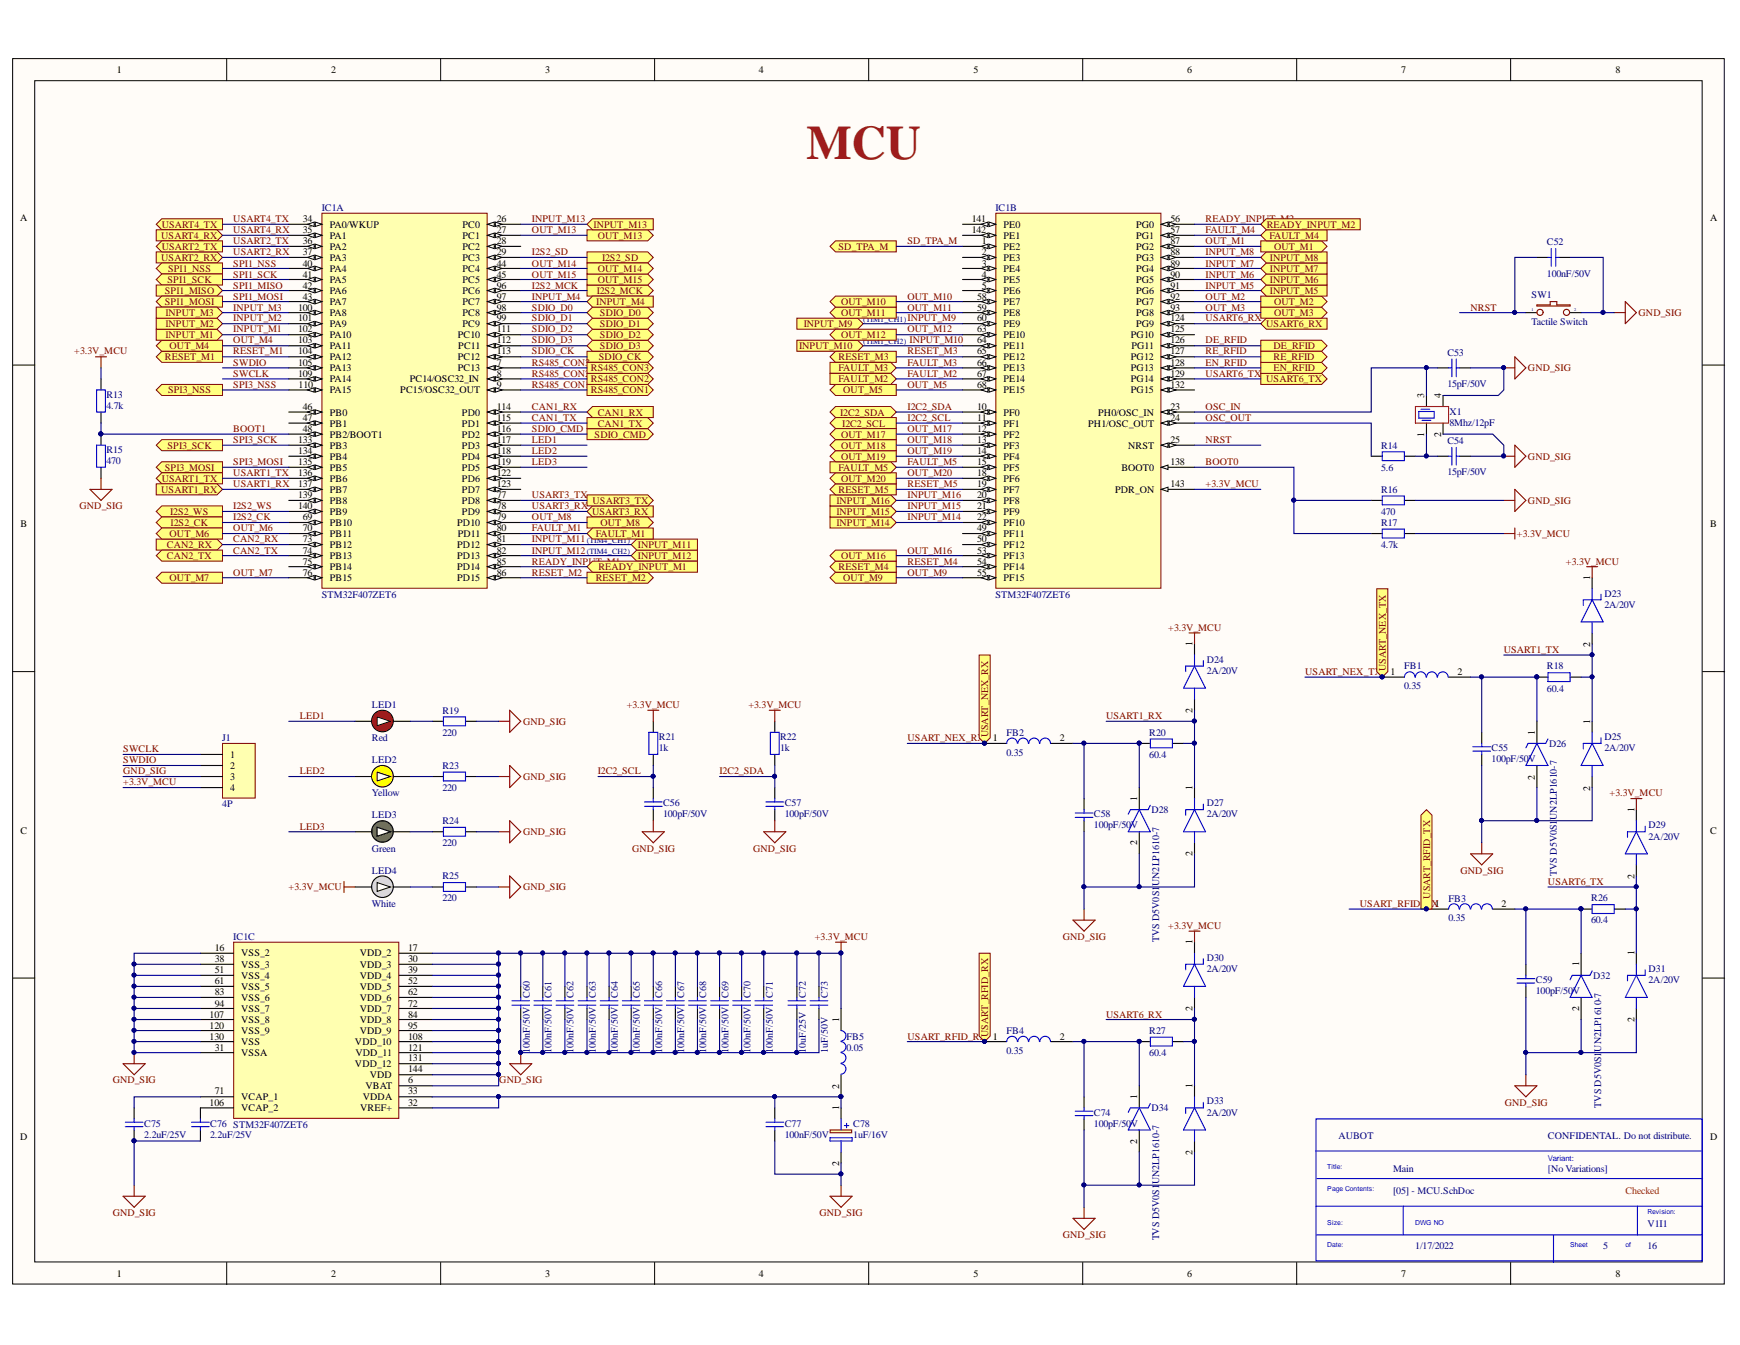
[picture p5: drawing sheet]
<svg xmlns="http://www.w3.org/2000/svg" width="279mm" height="216mm" viewBox="0 0 279 216" stroke-linecap="round" stroke-linejoin="round" font-family="sans-serif">
<defs><g id="words">
<text font-size="7.7" fill="#9e0e29" x="129.5" y="25.4">MCU</text>
<g font-size="1.6">
<text x="18.8" y="11.8">1</text>
<text x="53.2" y="11.8">2</text>
<text x="87.5" y="11.8">3</text>
<text x="121.9" y="11.8">4</text>
<text x="156.3" y="11.8">5</text>
<text x="190.6" y="11.8">6</text>
<text x="225" y="11.8">7</text>
<text x="259.4" y="11.8">8</text>
<text x="3.2" y="35.4">A</text>
<text x="48.6" y="35.7">34</text>
<text x="79.8" y="35.7">26</text>
<text x="156" y="35.7">141</text>
<text x="187.9" y="35.7">56</text>
<text x="274.6" y="35.4">A</text>
<text x="48.6" y="37.5">35</text>
<text x="48.6" y="39.2">36</text>
<text x="48.6" y="41">37</text>
<text x="52.9" y="36.5">PA0/WKUP</text>
<text x="52.9" y="38.3">PA1</text>
<text x="52.9" y="40.1">PA2</text>
<text x="52.9" y="41.8">PA3</text>
<text x="74.3" y="41.8">PC3</text>
<text x="74.3" y="40.1">PC2</text>
<text x="74.3" y="38.3">PC1</text>
<text x="74.3" y="36.5">PC0</text>
<text x="79.8" y="41">29</text>
<text x="79.8" y="39.2">28</text>
<text x="79.8" y="37.5">27</text>
<text x="156" y="37.5">142</text>
<text x="157.6" y="39.2">1</text>
<text x="157.6" y="41">2</text>
<text x="161.1" y="36.5">PE0</text>
<text x="161.1" y="38.3">PE1</text>
<text x="161.1" y="40.1">PE2</text>
<text x="161.1" y="41.8">PE3</text>
<text x="182.4" y="41.8">PG3</text>
<text x="182.4" y="40.1">PG2</text>
<text x="182.4" y="38.3">PG1</text>
<text x="182.4" y="36.5">PG0</text>
<text x="187.9" y="41">88</text>
<text x="187.9" y="39.2">87</text>
<text x="187.9" y="37.5">57</text>
<text x="48.6" y="42.8">40</text>
<text x="48.6" y="44.6">41</text>
<text x="48.6" y="46.3">42</text>
<text x="52.9" y="43.6">PA4</text>
<text x="52.9" y="45.4">PA5</text>
<text x="52.9" y="47.2">PA6</text>
<text x="74.3" y="47.2">PC6</text>
<text x="74.3" y="45.4">PC5</text>
<text x="74.3" y="43.6">PC4</text>
<text x="79.8" y="46.3">96</text>
<text x="79.8" y="44.6">45</text>
<text x="79.8" y="42.8">44</text>
<text x="157.6" y="42.8">3</text>
<text x="157.6" y="44.6">4</text>
<text x="157.6" y="46.3">5</text>
<text x="161.1" y="43.6">PE4</text>
<text x="161.1" y="45.4">PE5</text>
<text x="161.1" y="47.2">PE6</text>
<text x="182.4" y="47.2">PG6</text>
<text x="182.4" y="45.4">PG5</text>
<text x="182.4" y="43.6">PG4</text>
<text x="187.9" y="46.3">91</text>
<text x="187.9" y="44.6">90</text>
<text x="187.9" y="42.8">89</text>
<text x="47.9" y="49.9">100</text>
<text x="47.9" y="51.6">101</text>
<text x="47.9" y="53.3">102</text>
<text x="48.6" y="48.1">43</text>
<text x="52.9" y="49">PA7</text>
<text x="52.9" y="50.7">PA8</text>
<text x="52.9" y="52.5">PA9</text>
<text x="74.3" y="52.5">PC9</text>
<text x="74.3" y="50.7">PC8</text>
<text x="74.3" y="49">PC7</text>
<text x="79.8" y="53.3">111</text>
<text x="79.8" y="51.6">99</text>
<text x="79.8" y="49.9">98</text>
<text x="79.8" y="48.1">97</text>
<text x="156.9" y="48.1">58</text>
<text x="156.9" y="49.9">59</text>
<text x="156.9" y="51.6">60</text>
<text x="156.9" y="53.3">63</text>
<text x="161.1" y="49">PE7</text>
<text x="161.1" y="50.7">PE8</text>
<text x="161.1" y="52.5">PE9</text>
<text x="182.4" y="52.5">PG9</text>
<text x="182.4" y="50.7">PG8</text>
<text x="182.4" y="49">PG7</text>
<text x="187.9" y="53.3">125</text>
<text x="187.9" y="51.6">124</text>
<text x="187.9" y="49.9">93</text>
<text x="187.9" y="48.1">92</text>
<text x="47.9" y="55.1">103</text>
<text x="47.9" y="56.9">104</text>
<text x="47.9" y="58.7">105</text>
<text x="52.9" y="54.3">PA10</text>
<text x="52.9" y="56.1">PA11</text>
<text x="52.9" y="57.8">PA12</text>
<text x="52.9" y="59.6">PA13</text>
<text x="73.5" y="59.6">PC13</text>
<text x="73.5" y="57.8">PC12</text>
<text x="73.5" y="54.3">PC10</text>
<text x="73.6" y="56.1">PC11</text>
<text x="79.8" y="58.7">7</text>
<text x="79.8" y="56.9">113</text>
<text x="79.8" y="55.1">112</text>
<text x="156.9" y="55.1">64</text>
<text x="156.9" y="56.9">65</text>
<text x="156.9" y="58.7">66</text>
<text x="161.1" y="54.3">PE10</text>
<text x="161.1" y="56.1">PE11</text>
<text x="161.1" y="57.8">PE12</text>
<text x="161.1" y="59.6">PE13</text>
<text x="181.6" y="59.6">PG13</text>
<text x="181.6" y="57.8">PG12</text>
<text x="181.6" y="54.3">PG10</text>
<text x="181.7" y="56.1">PG11</text>
<text x="187.9" y="58.7">128</text>
<text x="187.9" y="56.9">127</text>
<text x="187.9" y="55.1">126</text>
<text x="47.9" y="60.4">109</text>
<text x="48" y="62.2">110</text>
<text x="48.6" y="65.8">46</text>
<text x="52.9" y="61.4">PA14</text>
<text x="52.9" y="63.2">PA15</text>
<text x="64.3" y="63.2">PC15/OSC32_OUT</text>
<text x="65.8" y="61.4">PC14/OSC32_IN</text>
<text x="79.8" y="65.8">114</text>
<text x="79.8" y="62.2">9</text>
<text x="79.8" y="60.4">8</text>
<text x="156.9" y="60.4">67</text>
<text x="156.9" y="62.2">68</text>
<text x="156.9" y="65.8">10</text>
<text x="161.1" y="61.4">PE14</text>
<text x="161.1" y="63.2">PE15</text>
<text x="181.6" y="63.2">PG15</text>
<text x="181.6" y="61.4">PG14</text>
<text x="187.9" y="65.8">23</text>
<text x="187.9" y="62.2">132</text>
<text x="187.9" y="60.4">129</text>
<text x="228.7" y="63.8" transform="rotate(-90 228.7 63.8)">3</text>
<text x="231.4" y="63.8" transform="rotate(-90 231.4 63.8)">4</text>
<text x="47.9" y="71.1">133</text>
<text x="48.6" y="67.6">47</text>
<text x="48.6" y="69.3">48</text>
<text x="52.9" y="66.7">PB0</text>
<text x="52.9" y="68.5">PB1</text>
<text x="52.9" y="70.3">PB2/BOOT1</text>
<text x="74.2" y="70.3">PD2</text>
<text x="74.2" y="68.5">PD1</text>
<text x="74.2" y="66.7">PD0</text>
<text x="79.8" y="71.1">117</text>
<text x="79.8" y="69.3">116</text>
<text x="79.8" y="67.6">115</text>
<text x="156.9" y="67.6">11</text>
<text x="156.9" y="69.3">12</text>
<text x="156.9" y="71.1">13</text>
<text x="161.1" y="66.7">PF0</text>
<text x="161.1" y="68.5">PF1</text>
<text x="161.1" y="70.3">PF2</text>
<text x="174.7" y="68.5">PH1/OSC_OUT</text>
<text x="176.3" y="66.7">PH0/OSC_IN</text>
<text x="187.9" y="71.1">25</text>
<text x="187.9" y="67.6">24</text>
<text x="228.7" y="70.2" transform="rotate(-90 228.7 70.2)">1</text>
<text x="231.4" y="70.2" transform="rotate(-90 231.4 70.2)">2</text>
<text x="47.9" y="72.9">134</text>
<text x="47.9" y="74.7">135</text>
<text x="47.9" y="76.4">136</text>
<text x="52.9" y="72">PB3</text>
<text x="52.9" y="73.8">PB4</text>
<text x="52.9" y="75.6">PB5</text>
<text x="52.9" y="77.4">PB6</text>
<text x="74.2" y="77.4">PD6</text>
<text x="74.2" y="75.6">PD5</text>
<text x="74.2" y="73.8">PD4</text>
<text x="74.2" y="72">PD3</text>
<text x="79.8" y="76.4">122</text>
<text x="79.8" y="74.7">119</text>
<text x="79.8" y="72.9">118</text>
<text x="156.9" y="72.9">14</text>
<text x="156.9" y="74.7">15</text>
<text x="156.9" y="76.4">18</text>
<text x="161.1" y="72">PF3</text>
<text x="161.1" y="73.8">PF4</text>
<text x="161.1" y="75.6">PF5</text>
<text x="161.1" y="77.4">PF6</text>
<text x="180.1" y="75.6">BOOT0</text>
<text x="181.2" y="72">NRST</text>
<text x="187.9" y="74.7">138</text>
<text x="47.9" y="78.2">137</text>
<text x="47.9" y="80">139</text>
<text x="47.9" y="81.8">140</text>
<text x="48.6" y="83.5">69</text>
<text x="52.9" y="79.1">PB7</text>
<text x="52.9" y="80.8">PB8</text>
<text x="52.9" y="82.6">PB9</text>
<text x="74.2" y="82.6">PD9</text>
<text x="74.2" y="80.8">PD8</text>
<text x="74.2" y="79.1">PD7</text>
<text x="79.8" y="83.5">79</text>
<text x="79.8" y="81.8">78</text>
<text x="79.8" y="80">77</text>
<text x="79.8" y="78.2">123</text>
<text x="156.9" y="78.2">19</text>
<text x="156.9" y="80">20</text>
<text x="156.9" y="81.8">21</text>
<text x="156.9" y="83.5">22</text>
<text x="161.1" y="79.1">PF7</text>
<text x="161.1" y="80.8">PF8</text>
<text x="161.1" y="82.6">PF9</text>
<text x="179" y="79.1">PDR_ON</text>
<text x="187.9" y="78.2">143</text>
<text x="3.3" y="84.6">B</text>
<text x="48.6" y="85.3">70</text>
<text x="48.6" y="87.1">73</text>
<text x="48.6" y="88.9">74</text>
<text x="52.9" y="84.4">PB10</text>
<text x="52.9" y="86.2">PB11</text>
<text x="52.9" y="87.9">PB12</text>
<text x="52.9" y="89.7">PB13</text>
<text x="73.4" y="89.7">PD13</text>
<text x="73.4" y="87.9">PD12</text>
<text x="73.4" y="84.4">PD10</text>
<text x="73.5" y="86.2">PD11</text>
<text x="79.8" y="88.9">82</text>
<text x="79.8" y="87.1">81</text>
<text x="79.8" y="85.3">80</text>
<text x="156.9" y="85.3">49</text>
<text x="156.9" y="87.1">50</text>
<text x="156.9" y="88.9">53</text>
<text x="161.1" y="84.4">PF10</text>
<text x="161.1" y="86.2">PF11</text>
<text x="161.1" y="87.9">PF12</text>
<text x="161.1" y="89.7">PF13</text>
<text x="274.6" y="84.6">B</text>
<text x="48.6" y="90.6">75</text>
<text x="48.6" y="92.4">76</text>
<text x="52.9" y="91.5">PB14</text>
<text x="52.9" y="93.3">PB15</text>
<text x="73.4" y="93.3">PD15</text>
<text x="73.4" y="91.5">PD14</text>
<text x="79.8" y="92.4">86</text>
<text x="79.8" y="90.6">85</text>
<text x="156.9" y="90.6">54</text>
<text x="156.9" y="92.4">55</text>
<text x="161.1" y="91.5">PF14</text>
<text x="161.1" y="93.3">PF15</text>
<text x="255.3" y="93.1" transform="rotate(-90 255.3 93.1)">1</text>
<text x="191.5" y="103.7" transform="rotate(-90 191.5 103.7)">1</text>
<text x="255.3" y="103.8" transform="rotate(-90 255.3 103.8)">2</text>
<text x="223.3" y="108.4">1</text>
<text x="234" y="108.4">2</text>
<text x="159.4" y="119">1</text>
<text x="170.2" y="119">2</text>
<text x="191.5" y="114.5" transform="rotate(-90 191.5 114.5)">2</text>
<text x="246.5" y="117.9" transform="rotate(-90 246.5 117.9)">1</text>
<text x="255.3" y="116.2" transform="rotate(-90 255.3 116.2)">1</text>
<text x="37" y="121.7">1</text>
<text x="37" y="123.4">2</text>
<text x="37" y="125.2">3</text>
<text x="246.5" y="125.1" transform="rotate(-90 246.5 125.1)">2</text>
<text x="37" y="127">4</text>
<text x="182.6" y="128.5" transform="rotate(-90 182.6 128.5)">1</text>
<text x="191.5" y="126.8" transform="rotate(-90 191.5 126.8)">1</text>
<text x="255.3" y="126.9" transform="rotate(-90 255.3 126.9)">2</text>
<text x="262.4" y="130.3" transform="rotate(-90 262.4 130.3)">1</text>
<text x="3.3" y="133.8">C</text>
<text x="182.6" y="135.7" transform="rotate(-90 182.6 135.7)">2</text>
<text x="191.5" y="137.5" transform="rotate(-90 191.5 137.5)">2</text>
<text x="274.6" y="133.8">C</text>
<text x="262.4" y="141" transform="rotate(-90 262.4 141)">2</text>
<text x="241.1" y="145.6">2</text>
<text x="34.5" y="152.7">16</text>
<text x="34.5" y="154.5">38</text>
<text x="38.7" y="153.5">VSS_2</text>
<text x="38.7" y="155.3">VSS_3</text>
<text x="57.8" y="155.3">VDD_3</text>
<text x="57.8" y="153.5">VDD_2</text>
<text x="65.5" y="154.5">30</text>
<text x="65.5" y="152.7">17</text>
<text x="191.5" y="151.6" transform="rotate(-90 191.5 151.6)">1</text>
<text x="253.6" y="155.1" transform="rotate(-90 253.6 155.1)">1</text>
<text x="262.4" y="153.4" transform="rotate(-90 262.4 153.4)">1</text>
<text x="34.5" y="156.2">51</text>
<text x="34.5" y="158">61</text>
<text x="34.5" y="159.8">83</text>
<text x="34.5" y="161.6">94</text>
<text x="38.7" y="157.1">VSS_4</text>
<text x="38.7" y="158.9">VSS_5</text>
<text x="38.7" y="160.6">VSS_6</text>
<text x="57.8" y="160.6">VDD_6</text>
<text x="57.8" y="158.9">VDD_5</text>
<text x="57.8" y="157.1">VDD_4</text>
<text x="65.5" y="161.6">72</text>
<text x="65.5" y="159.8">62</text>
<text x="65.5" y="158">52</text>
<text x="65.5" y="156.2">39</text>
<text x="33.7" y="163.3">107</text>
<text x="33.7" y="165.1">120</text>
<text x="33.7" y="166.9">130</text>
<text x="38.7" y="162.4">VSS_7</text>
<text x="38.7" y="164.2">VSS_8</text>
<text x="38.7" y="166">VSS_9</text>
<text x="38.7" y="167.7">VSS</text>
<text x="57" y="167.7">VDD_10</text>
<text x="57.8" y="166">VDD_9</text>
<text x="57.8" y="164.2">VDD_8</text>
<text x="57.8" y="162.4">VDD_7</text>
<text x="65.5" y="166.9">108</text>
<text x="65.5" y="165.1">95</text>
<text x="65.5" y="163.3">84</text>
<text x="134.7" y="164" transform="rotate(-90 134.7 164)">1</text>
<text x="170.2" y="166.9">2</text>
<text x="191.5" y="162.3" transform="rotate(-90 191.5 162.3)">2</text>
<text x="253.6" y="162.3" transform="rotate(-90 253.6 162.3)">2</text>
<text x="262.4" y="164.1" transform="rotate(-90 262.4 164.1)">2</text>
<text x="34.5" y="168.7">31</text>
<text x="38.7" y="169.5">VSSA</text>
<text x="57" y="171.3">VDD_12</text>
<text x="57.1" y="169.5">VDD_11</text>
<text x="59.4" y="173.1">VDD</text>
<text x="65.5" y="173.9">6</text>
<text x="65.5" y="172.1">144</text>
<text x="65.5" y="170.4">131</text>
<text x="65.5" y="168.7">121</text>
<text x="33.7" y="177.5">106</text>
<text x="34.5" y="175.7">71</text>
<text x="38.7" y="178.4">VCAP_2</text>
<text x="38.7" y="176.6">VCAP_1</text>
<text x="57.8" y="178.4">VREF+</text>
<text x="58.3" y="176.6">VDDA</text>
<text x="58.7" y="174.8">VBAT</text>
<text x="65.5" y="177.5">32</text>
<text x="65.5" y="175.7">33</text>
<text x="134.7" y="178.2" transform="rotate(-90 134.7 178.2)">1</text>
<text x="134.7" y="174.8" transform="rotate(-90 134.7 174.8)">2</text>
<text x="182.6" y="176.4" transform="rotate(-90 182.6 176.4)">1</text>
<text x="191.5" y="174.7" transform="rotate(-90 191.5 174.7)">1</text>
<text x="3.2" y="183">D</text>
<text x="182.6" y="183.6" transform="rotate(-90 182.6 183.6)">2</text>
<text x="191.5" y="185.4" transform="rotate(-90 191.5 185.4)">2</text>
<text x="274.6" y="183">D</text>
<text x="134.7" y="187.2" transform="rotate(-90 134.7 187.2)">2</text>
<text x="18.8" y="204.9">1</text>
<text x="53.2" y="204.9">2</text>
<text x="87.5" y="204.9">3</text>
<text x="121.9" y="204.9">4</text>
<text x="156.3" y="204.9">5</text>
<text x="190.6" y="204.9">6</text>
<text x="225" y="204.9">7</text>
<text x="259.4" y="204.9">8</text>
</g>
<g font-size="1.6" fill="#800000">
<text x="37.5" y="35.7">USART4_TX</text>
<text x="85.4" y="35.7">INPUT_M13</text>
<text x="193.6" y="35.7">READY_INPUT_M2</text>
<text x="25.9" y="38.3">USART4_RX</text>
<text x="25.9" y="41.8">USART2_RX</text>
<text x="26" y="36.5">USART4_TX</text>
<text x="26" y="40.1">USART2_TX</text>
<text x="37.5" y="41">USART2_RX</text>
<text x="37.5" y="39.2">USART2_TX</text>
<text x="37.5" y="37.5">USART4_RX</text>
<text x="85.4" y="41">I2S2_SD</text>
<text x="85.4" y="37.5">OUT_M13</text>
<text x="95.3" y="36.5">INPUT_M13</text>
<text x="96" y="38.3">OUT_M13</text>
<text x="96.7" y="41.8">I2S2_SD</text>
<text x="134.6" y="40.1">SD_TPA_M</text>
<text x="145.7" y="39.2">SD_TPA_M</text>
<text x="193.6" y="41">INPUT_M8</text>
<text x="193.6" y="39.2">OUT_M1</text>
<text x="193.6" y="37.5">FAULT_M4</text>
<text x="203.4" y="36.5">READY_INPUT_M2</text>
<text x="203.8" y="38.3">FAULT_M4</text>
<text x="203.9" y="41.8">INPUT_M8</text>
<text x="204.6" y="40.1">OUT_M1</text>
<text x="26.5" y="47.2">SPI1_MISO</text>
<text x="26.9" y="45.4">SPI1_SCK</text>
<text x="27" y="43.6">SPI1_NSS</text>
<text x="37.5" y="42.8">SPI1_NSS</text>
<text x="37.5" y="44.6">SPI1_SCK</text>
<text x="37.5" y="46.3">SPI1_MISO</text>
<text x="85.4" y="46.3">I2S2_MCK</text>
<text x="85.4" y="44.6">OUT_M15</text>
<text x="85.4" y="42.8">OUT_M14</text>
<text x="95.8" y="47.2">I2S2_MCK</text>
<text x="96" y="45.4">OUT_M15</text>
<text x="96" y="43.6">OUT_M14</text>
<text x="193.6" y="46.3">INPUT_M5</text>
<text x="193.6" y="44.6">INPUT_M6</text>
<text x="193.6" y="42.8">INPUT_M7</text>
<text x="203.9" y="47.2">INPUT_M5</text>
<text x="203.9" y="45.4">INPUT_M6</text>
<text x="203.9" y="43.6">INPUT_M7</text>
<text x="26.5" y="49">SPI1_MOSI</text>
<text x="26.6" y="52.5">INPUT_M2</text>
<text x="26.6" y="50.7">INPUT_M3</text>
<text x="37.5" y="48.1">SPI1_MOSI</text>
<text x="37.5" y="53.3">INPUT_M1</text>
<text x="37.5" y="51.6">INPUT_M2</text>
<text x="37.5" y="49.9">INPUT_M3</text>
<text x="85.4" y="49.9">SDIO_D0</text>
<text x="85.4" y="51.6">SDIO_D1</text>
<text x="85.4" y="53.3">SDIO_D2</text>
<text x="85.4" y="48.1">INPUT_M4</text>
<text x="95.7" y="49">INPUT_M4</text>
<text x="96.3" y="52.5">SDIO_D1</text>
<text x="96.3" y="50.7">SDIO_D0</text>
<text x="129.1" y="52.5">INPUT_M9</text>
<text x="135.1" y="50.7">OUT_M11</text>
<text x="135.1" y="49">OUT_M10</text>
<text x="145.7" y="51.6">INPUT_M9</text>
<text x="145.7" y="53.3">OUT_M12</text>
<text x="145.7" y="49.9">OUT_M11</text>
<text x="145.7" y="48.1">OUT_M10</text>
<text x="193.6" y="51.6">USART6_RX</text>
<text x="193.6" y="49.9">OUT_M3</text>
<text x="193.6" y="48.1">OUT_M2</text>
<text x="203.3" y="52.5">USART6_RX</text>
<text x="204.6" y="50.7">OUT_M3</text>
<text x="204.6" y="49">OUT_M2</text>
<text x="236.1" y="49.9">NRST</text>
<text x="263.1" y="50.7">GND_SIG</text>
<text x="11.9" y="56.9">+3.3V_MCU</text>
<text x="26.5" y="57.8">RESET_M1</text>
<text x="26.6" y="54.3">INPUT_M1</text>
<text x="27.2" y="56.1">OUT_M4</text>
<text x="37.5" y="58.7">SWDIO</text>
<text x="37.5" y="56.9">RESET_M1</text>
<text x="37.5" y="55.1">OUT_M4</text>
<text x="85.4" y="55.1">SDIO_D3</text>
<text x="85.4" y="56.9">SDIO_CK</text>
<text x="85.4" y="58.7">RS485_CON3</text>
<text x="94.9" y="59.6">RS485_CON3</text>
<text x="96.2" y="57.8">SDIO_CK</text>
<text x="96.3" y="56.1">SDIO_D3</text>
<text x="96.3" y="54.3">SDIO_D2</text>
<text x="128.3" y="56.1">INPUT_M10</text>
<text x="134.6" y="57.8">RESET_M3</text>
<text x="134.6" y="59.6">FAULT_M3</text>
<text x="135.1" y="54.3">OUT_M12</text>
<text x="145.7" y="58.7">FAULT_M3</text>
<text x="145.7" y="56.9">RESET_M3</text>
<text x="146.1" y="55.1">INPUT_M10</text>
<text x="193.6" y="58.7">EN_RFID</text>
<text x="193.6" y="55.1">DE_RFID</text>
<text x="193.6" y="56.9">RE_RFID</text>
<text x="204.5" y="59.6">EN_RFID</text>
<text x="204.5" y="56.1">DE_RFID</text>
<text x="204.5" y="57.8">RE_RFID</text>
<text x="245.4" y="59.6">GND_SIG</text>
<text x="27" y="63.2">SPI3_NSS</text>
<text x="37.5" y="60.4">SWCLK</text>
<text x="37.5" y="62.2">SPI3_NSS</text>
<text x="85.4" y="65.8">CAN1_RX</text>
<text x="85.4" y="62.2">RS485_CON1</text>
<text x="85.4" y="60.4">RS485_CON2</text>
<text x="94.9" y="63.2">RS485_CON1</text>
<text x="94.9" y="61.4">RS485_CON2</text>
<text x="134.6" y="61.4">FAULT_M2</text>
<text x="135.4" y="63.2">OUT_M5</text>
<text x="145.7" y="65.8">I2C2_SDA</text>
<text x="145.7" y="62.2">OUT_M5</text>
<text x="145.7" y="60.4">FAULT_M2</text>
<text x="193.6" y="65.8">OSC_IN</text>
<text x="193.6" y="60.4">USART6_TX</text>
<text x="203.3" y="61.4">USART6_TX</text>
<text x="37.5" y="69.3">BOOT1</text>
<text x="37.5" y="71.1">SPI3_SCK</text>
<text x="85.4" y="69.3">SDIO_CMD</text>
<text x="85.4" y="67.6">CAN1_TX</text>
<text x="85.4" y="71.1">LED1</text>
<text x="95.5" y="70.3">SDIO_CMD</text>
<text x="96" y="68.5">CAN1_TX</text>
<text x="96" y="66.7">CAN1_RX</text>
<text x="134.9" y="66.7">I2C2_SDA</text>
<text x="135.1" y="70.3">OUT_M17</text>
<text x="135.2" y="68.5">I2C2_SCL</text>
<text x="145.7" y="67.6">I2C2_SCL</text>
<text x="145.7" y="71.1">OUT_M18</text>
<text x="145.7" y="69.3">OUT_M17</text>
<text x="193.6" y="67.6">OSC_OUT</text>
<text x="193.6" y="71.1">NRST</text>
<text x="26" y="77.4">USART1_TX</text>
<text x="26.5" y="75.6">SPI3_MOSI</text>
<text x="26.9" y="72">SPI3_SCK</text>
<text x="37.5" y="76.4">USART1_TX</text>
<text x="37.5" y="74.7">SPI3_MOSI</text>
<text x="85.4" y="72.9">LED2</text>
<text x="85.4" y="74.7">LED3</text>
<text x="134.6" y="75.6">FAULT_M5</text>
<text x="135.1" y="77.4">OUT_M20</text>
<text x="135.1" y="73.8">OUT_M19</text>
<text x="135.1" y="72">OUT_M18</text>
<text x="145.7" y="76.4">OUT_M20</text>
<text x="145.7" y="74.7">FAULT_M5</text>
<text x="145.7" y="72.9">OUT_M19</text>
<text x="193.6" y="74.7">BOOT0</text>
<text x="245.4" y="73.8">GND_SIG</text>
<text x="12.8" y="81.8">GND_SIG</text>
<text x="25.9" y="79.1">USART1_RX</text>
<text x="27.3" y="82.6">I2S2_WS</text>
<text x="37.5" y="83.5">I2S2_CK</text>
<text x="37.5" y="81.8">I2S2_WS</text>
<text x="37.5" y="78.2">USART1_RX</text>
<text x="85.4" y="81.8">USART3_RX</text>
<text x="85.4" y="80">USART3_TX</text>
<text x="85.4" y="83.5">OUT_M8</text>
<text x="95.1" y="82.6">USART3_RX</text>
<text x="95.1" y="80.8">USART3_TX</text>
<text x="134.3" y="82.6">INPUT_M15</text>
<text x="134.3" y="80.8">INPUT_M16</text>
<text x="134.6" y="79.1">RESET_M5</text>
<text x="145.7" y="83.5">INPUT_M14</text>
<text x="145.7" y="81.8">INPUT_M15</text>
<text x="145.7" y="80">INPUT_M16</text>
<text x="145.7" y="78.2">RESET_M5</text>
<text x="193.6" y="78.2">+3.3V_MCU</text>
<text x="245.4" y="80.8">GND_SIG</text>
<text x="26.8" y="87.9">CAN2_RX</text>
<text x="26.8" y="89.7">CAN2_TX</text>
<text x="27.2" y="86.2">OUT_M6</text>
<text x="27.4" y="84.4">I2S2_CK</text>
<text x="37.5" y="87.1">CAN2_RX</text>
<text x="37.5" y="88.9">CAN2_TX</text>
<text x="37.5" y="85.3">OUT_M6</text>
<text x="85.4" y="87.1">INPUT_M11</text>
<text x="85.4" y="88.9">INPUT_M12</text>
<text x="85.4" y="85.3">FAULT_M1</text>
<text x="95.7" y="86.2">FAULT_M1</text>
<text x="96.4" y="84.4">OUT_M8</text>
<text x="102.4" y="89.7">INPUT_M12</text>
<text x="102.4" y="87.9">INPUT_M11</text>
<text x="134.3" y="84.4">INPUT_M14</text>
<text x="135.1" y="89.7">OUT_M16</text>
<text x="145.7" y="88.9">OUT_M16</text>
<text x="243.6" y="86.2">+3.3V_MCU</text>
<text x="27.2" y="93.3">OUT_M7</text>
<text x="37.5" y="92.4">OUT_M7</text>
<text x="85.4" y="92.4">RESET_M2</text>
<text x="85.4" y="90.6">READY_INPUT_M1</text>
<text x="95.7" y="93.3">RESET_M2</text>
<text x="96.1" y="91.5">READY_INPUT_M1</text>
<text x="134.6" y="91.5">RESET_M4</text>
<text x="135.4" y="93.3">OUT_M9</text>
<text x="145.7" y="92.4">OUT_M9</text>
<text x="145.7" y="90.6">RESET_M4</text>
<text x="251.4" y="90.6">+3.3V_MCU</text>
<text x="187.6" y="101.3">+3.3V_MCU</text>
<text x="222.5" y="107.7" transform="rotate(-90 222.5 107.7)">USART_NEX_TX</text>
<text x="241.5" y="104.8">USART1_TX</text>
<text x="100.6" y="113.6">+3.3V_MCU</text>
<text x="120.2" y="113.6">+3.3V_MCU</text>
<text x="209.6" y="108.4">USART_NEX_TX</text>
<text x="48.1" y="115.4">LED1</text>
<text x="84" y="116.3">GND_SIG</text>
<text x="145.7" y="119">USART_NEX_RX</text>
<text x="158.7" y="118.4" transform="rotate(-90 158.7 118.4)">USART_NEX_RX</text>
<text x="177.6" y="115.4">USART1_RX</text>
<text x="19.8" y="122.5">SWDIO</text>
<text x="19.8" y="120.7">SWCLK</text>
<text x="19.8" y="124.3">GND_SIG</text>
<text x="48.1" y="124.3">LED2</text>
<text x="84" y="125.2">GND_SIG</text>
<text x="96" y="124.3">I2C2_SCL</text>
<text x="115.5" y="124.3">I2C2_SDA</text>
<text x="19.8" y="126.1">+3.3V_MCU</text>
<text x="258.5" y="127.8">+3.3V_MCU</text>
<text x="48.1" y="133.2">LED3</text>
<text x="84" y="134.1">GND_SIG</text>
<text x="101.5" y="136.7">GND_SIG</text>
<text x="120.9" y="136.7">GND_SIG</text>
<text x="46.3" y="142.9">+3.3V_MCU</text>
<text x="84" y="142.9">GND_SIG</text>
<text x="234.5" y="140.3">GND_SIG</text>
<text x="248.6" y="142">USART6_TX</text>
<text x="187.6" y="149.1">+3.3V_MCU</text>
<text x="218.4" y="145.6">USART_RFID_TX1</text>
<text x="229.6" y="144.2" transform="rotate(-90 229.6 144.2)">USART_RFID_TX</text>
<text x="130.8" y="150.9">+3.3V_MCU</text>
<text x="170.7" y="150.9">GND_SIG</text>
<text x="145.7" y="166.9">USART_RFID_RX 1</text>
<text x="158.7" y="166.4" transform="rotate(-90 158.7 166.4)">USART_RFID_RX</text>
<text x="177.6" y="163.3">USART6_RX</text>
<text x="18.1" y="173.9">GND_SIG</text>
<text x="80.2" y="173.9">GND_SIG</text>
<text x="241.6" y="177.5">GND_SIG</text>
<text x="18.1" y="195.2">GND_SIG</text>
<text x="131.6" y="195.2">GND_SIG</text>
<text x="170.7" y="198.8">GND_SIG</text>
</g>
<g font-size="1.6" fill="#000080">
<text x="51.7" y="33.9">IC1A</text>
<text x="159.8" y="33.9">IC1B</text>
<text x="248.4" y="39.4">C52</text>
<text x="245.9" y="47.9">SW1</text>
<text x="248.4" y="44.4">100nF/50V</text>
<text x="245.9" y="52.2">Tactile Switch</text>
<text x="232.4" y="57.1">C53</text>
<text x="17.1" y="63.8">R13</text>
<text x="17.1" y="65.6">4.7k</text>
<text x="232.4" y="62.1">15pF/50V</text>
<text x="232.4" y="71.3">C54</text>
<text x="232.8" y="66.5">X1</text>
<text x="232.8" y="68.3">8Mhz/12pF</text>
<text x="17.1" y="72.7">R15</text>
<text x="17.1" y="74.5">470</text>
<text x="221.8" y="72">R14</text>
<text x="221.8" y="75.6">5.6</text>
<text x="232.4" y="76.3">15pF/50V</text>
<text x="221.8" y="79.1">R16</text>
<text x="221.8" y="82.6">470</text>
<text x="221.8" y="84.4">R17</text>
<text x="221.8" y="87.9">4.7k</text>
<text x="51.7" y="96">STM32F407ZET6</text>
<text x="159.8" y="96">STM32F407ZET6</text>
<text x="257.6" y="95.8">D23</text>
<text x="257.6" y="97.6">2A/20V</text>
<text x="193.8" y="106.4">D24</text>
<text x="225.5" y="107.5">FB1</text>
<text x="248.4" y="107.5">R18</text>
<text x="59.7" y="113.6">LED1</text>
<text x="193.8" y="108.1">2A/20V</text>
<text x="225.5" y="110.7">0.35</text>
<text x="248.4" y="111">60.4</text>
<text x="35.7" y="119">J1</text>
<text x="59.7" y="119">Red</text>
<text x="71" y="114.6">R19</text>
<text x="71" y="118.1">220</text>
<text x="105.8" y="118.8">R21</text>
<text x="125.3" y="118.8">R22</text>
<text x="161.6" y="118.1">FB2</text>
<text x="184.5" y="118.1">R20</text>
<text x="248.7" y="119.9">D26</text>
<text x="257.6" y="118.8">D25</text>
<text x="59.7" y="122.5">LED2</text>
<text x="71" y="123.4">R23</text>
<text x="105.8" y="120.6">1k</text>
<text x="125.3" y="120.6">1k</text>
<text x="161.6" y="121.3">0.35</text>
<text x="184.5" y="121.7">60.4</text>
<text x="239.5" y="120.6">C55</text>
<text x="239.5" y="122.3">100pF/50V</text>
<text x="257.6" y="120.6">2A/20V</text>
<text x="35.7" y="129.6">4P</text>
<text x="59.7" y="127.8">Yellow</text>
<text x="59.7" y="131.4">LED3</text>
<text x="71" y="127">220</text>
<text x="106.5" y="129.4">C56</text>
<text x="106.5" y="131.2">100pF/50V</text>
<text x="126" y="129.4">C57</text>
<text x="126" y="131.2">100pF/50V</text>
<text x="175.7" y="131.2">C58</text>
<text x="184.9" y="130.5">D28</text>
<text x="193.8" y="129.4">D27</text>
<text x="193.8" y="131.2">2A/20V</text>
<text x="250" y="131.6" transform="rotate(-90 250 131.6)">UN2LP1610-7</text>
<text x="59.7" y="136.7">Green</text>
<text x="71" y="132.3">R24</text>
<text x="71" y="135.9">220</text>
<text x="175.7" y="133">100pF/50V</text>
<text x="264.7" y="133">D29</text>
<text x="264.7" y="134.8">2A/20V</text>
<text x="59.7" y="140.3">LED4</text>
<text x="71" y="141.1">R25</text>
<text x="186.2" y="142.2" transform="rotate(-90 186.2 142.2)">UN2LP1610-7</text>
<text x="250" y="140.6" transform="rotate(-90 250 140.6)">TVS D5V0S1</text>
<text x="59.7" y="145.6">White</text>
<text x="71" y="144.7">220</text>
<text x="232.6" y="144.7">FB3</text>
<text x="232.6" y="147.9">0.35</text>
<text x="255.5" y="144.7">R26</text>
<text x="255.5" y="148.2">60.4</text>
<text x="37.5" y="150.9">IC1C</text>
<text x="186.2" y="151.3" transform="rotate(-90 186.2 151.3)">TVS D5V0S1</text>
<text x="193.8" y="154.3">D30</text>
<text x="85.1" y="160.1" transform="rotate(-90 85.1 160.1)">C60</text>
<text x="88.6" y="160.1" transform="rotate(-90 88.6 160.1)">C61</text>
<text x="92.1" y="160.1" transform="rotate(-90 92.1 160.1)">C62</text>
<text x="95.7" y="160.1" transform="rotate(-90 95.7 160.1)">C63</text>
<text x="99.2" y="160.1" transform="rotate(-90 99.2 160.1)">C64</text>
<text x="102.8" y="160.1" transform="rotate(-90 102.8 160.1)">C65</text>
<text x="106.3" y="160.1" transform="rotate(-90 106.3 160.1)">C66</text>
<text x="109.9" y="160.1" transform="rotate(-90 109.9 160.1)">C67</text>
<text x="113.4" y="160.1" transform="rotate(-90 113.4 160.1)">C68</text>
<text x="117" y="160.1" transform="rotate(-90 117 160.1)">C69</text>
<text x="120.5" y="160.1" transform="rotate(-90 120.5 160.1)">C70</text>
<text x="124.1" y="160.1" transform="rotate(-90 124.1 160.1)">C71</text>
<text x="129.4" y="160.1" transform="rotate(-90 129.4 160.1)">C72</text>
<text x="133" y="160.1" transform="rotate(-90 133 160.1)">C73</text>
<text x="193.8" y="156.1">2A/20V</text>
<text x="246.6" y="157.8">C59</text>
<text x="246.6" y="159.6">100pF/50V</text>
<text x="255.8" y="157.1">D32</text>
<text x="264.7" y="156.1">D31</text>
<text x="264.7" y="157.8">2A/20V</text>
<text x="135.9" y="166.9">FB5</text>
<text x="161.6" y="166">FB4</text>
<text x="184.5" y="166">R27</text>
<text x="85.1" y="169" transform="rotate(-90 85.1 169)">100nF/50V</text>
<text x="88.6" y="169" transform="rotate(-90 88.6 169)">100nF/50V</text>
<text x="92.1" y="169" transform="rotate(-90 92.1 169)">100nF/50V</text>
<text x="95.7" y="169" transform="rotate(-90 95.7 169)">100nF/50V</text>
<text x="99.2" y="169" transform="rotate(-90 99.2 169)">100nF/50V</text>
<text x="102.8" y="169" transform="rotate(-90 102.8 169)">100nF/50V</text>
<text x="106.3" y="169" transform="rotate(-90 106.3 169)">100nF/50V</text>
<text x="109.9" y="169" transform="rotate(-90 109.9 169)">100nF/50V</text>
<text x="113.4" y="169" transform="rotate(-90 113.4 169)">100nF/50V</text>
<text x="117" y="169" transform="rotate(-90 117 169)">100nF/50V</text>
<text x="120.5" y="169" transform="rotate(-90 120.5 169)">100nF/50V</text>
<text x="124.1" y="169" transform="rotate(-90 124.1 169)">100nF/50V</text>
<text x="129.4" y="169" transform="rotate(-90 129.4 169)">10uF/25V</text>
<text x="133" y="169" transform="rotate(-90 133 169)">1uF/50V</text>
<text x="135.9" y="168.7">0.05</text>
<text x="161.6" y="169.2">0.35</text>
<text x="184.5" y="169.5">60.4</text>
<text x="257.1" y="168.8" transform="rotate(-90 257.1 168.8)">UN2LP1610-7</text>
<text x="175.7" y="179.1">C74</text>
<text x="184.9" y="178.4">D34</text>
<text x="193.8" y="177.3">D33</text>
<text x="193.8" y="179.1">2A/20V</text>
<text x="257.1" y="177.8" transform="rotate(-90 257.1 177.8)">TVS D5V0S1</text>
<text x="23.2" y="180.8">C75</text>
<text x="23.2" y="182.6">2.2uF/25V</text>
<text x="33.7" y="180.8">C76 STM32F407ZET6</text>
<text x="33.7" y="182.6">2.2uF/25V</text>
<text x="126" y="180.8">C77</text>
<text x="126" y="182.6">100nF/50V</text>
<text x="137" y="180.8">C78</text>
<text x="137" y="182.6">1uF/16V</text>
<text x="175.7" y="180.8">100pF/50V</text>
<text x="214.9" y="182.8">AUBOT</text>
<text x="248.6" y="182.8">CONFIDENTAL. Do not distribute.</text>
<text x="186.2" y="190.1" transform="rotate(-90 186.2 190.1)">UN2LP1610-7</text>
<text x="223.7" y="191.7">[05] - MCU.SchDoc</text>
<text x="223.7" y="188.1">Main</text>
<text x="248.6" y="188.1">[No Variations]</text>
<text x="264.6" y="197">V1I1</text>
<text x="186.2" y="199.1" transform="rotate(-90 186.2 199.1)">TVS D5V0S1</text>
<text x="227.3" y="200.5">1/17/2022</text>
<text x="257.4" y="200.5">5</text>
<text x="264.6" y="200.5">16</text>
</g>
<text font-size="1.6" fill="#f00" x="261" y="191.7">Checked</text>
<g font-size="1.3" fill="#000080">
<text x="138.6" y="51.7">(TIM1_CH1)</text>
<text x="138.6" y="55.2">(TIM1_CH2)</text>
<text x="94.2" y="87.2">(TIM4_CH1)</text>
<text x="94.2" y="88.9">(TIM4_CH2)</text>
</g>
<text font-size="1.3" fill="#00f" x="248.6" y="186.4">Variant:</text>
<g font-size="1.1" fill="#00f">
<text x="213.1" y="187.7">Title:</text>
<text x="213.1" y="191.2">Page Contents:</text>
<text x="213.1" y="196.6">Size:</text>
<text x="227.3" y="196.6">DWG NO</text>
<text x="264.6" y="194.8">Revision:</text>
<text x="213.1" y="200.1">Date:</text>
<text x="252.1" y="200.1">Sheet</text>
<text x="261" y="200.1">of</text>
</g>
<g font-size=".7" fill="#000080">
<text x="245.9" y="49.9">1</text>
<text x="252.8" y="49.9">2</text>
</g>
</g></defs>
<g fill="#fffcf8" stroke="#000" stroke-width=".16">
<path d="M2 9.4h274.9v196.7h-274.9z"/>
<path d="M5.6 13h267.7v189.6h-267.7z"/>
</g>
<g fill="none" stroke="#000" stroke-width=".16">
<path d="M36.4 9.4v3.6M70.8 9.4v3.6M105.1 9.4v3.6M139.5 9.4v3.6M173.9 9.4v3.6M208.2 9.4v3.6M242.6 9.4v3.6M2 58.6h3.6M273.4 58.6h3.5M2 107.8h3.6M273.4 107.8h3.5M2 157h3.6"/>
<path d="M273.4 157h3.5M36.4 202.7v3.5M70.8 202.7v3.5M105.1 202.7v3.5M139.5 202.7v3.5M173.9 202.7v3.5M208.2 202.7v3.5M242.6 202.7v3.5"/>
</g>
<path d="M211.3 179.6h62v22.8h-62zM211.3 184.8h62.1M211.3 193.6h62.1M211.5 198.2h61.9M211.5 189.2h61.9M225.3 193.6v4.6M249.5 198.2v4.5M262.9 193.6v4.6" fill="none" stroke="#00f" stroke-width=".18"/>
<path d="M51.7 34.2h26.5v60.2h-26.5z" fill="#ffffb0" stroke="#800000" stroke-width=".16"/>
<path d="M46.4 36h5.3" fill="none" stroke="#000" stroke-width=".18"/>
<path d="M50.6 35.6l1.1 .4-1.1 .4z" fill="#fffcf8"/>
<path d="M50.6 35.6l1.1 .4-1.1 .4z" fill="none" stroke="#000" stroke-width=".16"/>
<path d="M49.4 36l1.1-.4v.8z" fill="#fffcf8"/>
<path d="M49.4 36l1.1-.4v.8z" fill="none" stroke="#000" stroke-width=".16"/>
<path d="M46.4 37.8h5.3" fill="none" stroke="#000" stroke-width=".18"/>
<path d="M50.6 37.4l1.1 .4-1.1 .3z" fill="#fffcf8"/>
<path d="M50.6 37.4l1.1 .4-1.1 .3z" fill="none" stroke="#000" stroke-width=".16"/>
<path d="M49.4 37.8l1.1-.4v.7z" fill="#fffcf8"/>
<path d="M49.4 37.8l1.1-.4v.7z" fill="none" stroke="#000" stroke-width=".16"/>
<path d="M46.4 39.5h5.3" fill="none" stroke="#000" stroke-width=".18"/>
<path d="M50.6 39.2l1.1 .3-1.1 .4z" fill="#fffcf8"/>
<path d="M50.6 39.2l1.1 .3-1.1 .4z" fill="none" stroke="#000" stroke-width=".16"/>
<path d="M49.4 39.5l1.1-.3v.7z" fill="#fffcf8"/>
<path d="M49.4 39.5l1.1-.3v.7z" fill="none" stroke="#000" stroke-width=".16"/>
<path d="M46.4 41.3h5.3" fill="none" stroke="#000" stroke-width=".18"/>
<path d="M50.6 41l1.1 .3-1.1 .4z" fill="#fffcf8"/>
<path d="M50.6 41l1.1 .3-1.1 .4z" fill="none" stroke="#000" stroke-width=".16"/>
<path d="M49.4 41.3l1.1-.3v.7z" fill="#fffcf8"/>
<path d="M49.4 41.3l1.1-.3v.7z" fill="none" stroke="#000" stroke-width=".16"/>
<path d="M46.4 43.1h5.3" fill="none" stroke="#000" stroke-width=".18"/>
<path d="M50.6 42.7l1.1 .4-1.1 .3z" fill="#fffcf8"/>
<path d="M50.6 42.7l1.1 .4-1.1 .3z" fill="none" stroke="#000" stroke-width=".16"/>
<path d="M49.4 43.1l1.1-.4v.7z" fill="#fffcf8"/>
<path d="M49.4 43.1l1.1-.4v.7z" fill="none" stroke="#000" stroke-width=".16"/>
<path d="M46.4 44.9h5.3" fill="none" stroke="#000" stroke-width=".18"/>
<path d="M50.6 44.5l1.1 .4-1.1 .3z" fill="#fffcf8"/>
<path d="M50.6 44.5l1.1 .4-1.1 .3z" fill="none" stroke="#000" stroke-width=".16"/>
<path d="M49.4 44.9l1.1-.4v.7z" fill="#fffcf8"/>
<path d="M49.4 44.9l1.1-.4v.7z" fill="none" stroke="#000" stroke-width=".16"/>
<path d="M46.4 46.6h5.3" fill="none" stroke="#000" stroke-width=".18"/>
<path d="M50.6 46.3l1.1 .3-1.1 .4z" fill="#fffcf8"/>
<path d="M50.6 46.3l1.1 .3-1.1 .4z" fill="none" stroke="#000" stroke-width=".16"/>
<path d="M49.4 46.6l1.1-.3v.7z" fill="#fffcf8"/>
<path d="M49.4 46.6l1.1-.3v.7z" fill="none" stroke="#000" stroke-width=".16"/>
<path d="M46.4 48.4h5.3" fill="none" stroke="#000" stroke-width=".18"/>
<path d="M50.6 48.1l1.1 .3-1.1 .4z" fill="#fffcf8"/>
<path d="M50.6 48.1l1.1 .3-1.1 .4z" fill="none" stroke="#000" stroke-width=".16"/>
<path d="M49.4 48.4l1.1-.3v.7z" fill="#fffcf8"/>
<path d="M49.4 48.4l1.1-.3v.7z" fill="none" stroke="#000" stroke-width=".16"/>
<path d="M46.4 50.2h5.3" fill="none" stroke="#000" stroke-width=".18"/>
<path d="M50.6 49.8l1.1 .4-1.1 .3z" fill="#fffcf8"/>
<path d="M50.6 49.8l1.1 .4-1.1 .3z" fill="none" stroke="#000" stroke-width=".16"/>
<path d="M49.4 50.2l1.1-.4v.7z" fill="#fffcf8"/>
<path d="M49.4 50.2l1.1-.4v.7z" fill="none" stroke="#000" stroke-width=".16"/>
<path d="M46.4 52h5.3" fill="none" stroke="#000" stroke-width=".18"/>
<path d="M50.6 51.6l1.1 .4-1.1 .3z" fill="#fffcf8"/>
<path d="M50.6 51.6l1.1 .4-1.1 .3z" fill="none" stroke="#000" stroke-width=".16"/>
<path d="M49.4 52l1.1-.4v.7z" fill="#fffcf8"/>
<path d="M49.4 52l1.1-.4v.7z" fill="none" stroke="#000" stroke-width=".16"/>
<path d="M46.4 53.7h5.3" fill="none" stroke="#000" stroke-width=".18"/>
<path d="M50.6 53.4l1.1 .3-1.1 .4z" fill="#fffcf8"/>
<path d="M50.6 53.4l1.1 .3-1.1 .4z" fill="none" stroke="#000" stroke-width=".16"/>
<path d="M49.4 53.7l1.1-.3v.7z" fill="#fffcf8"/>
<path d="M49.4 53.7l1.1-.3v.7z" fill="none" stroke="#000" stroke-width=".16"/>
<path d="M46.4 55.5h5.3" fill="none" stroke="#000" stroke-width=".18"/>
<path d="M50.6 55.1l1.1 .4-1.1 .4z" fill="#fffcf8"/>
<path d="M50.6 55.1l1.1 .4-1.1 .4z" fill="none" stroke="#000" stroke-width=".16"/>
<path d="M49.4 55.5l1.1-.4v.8z" fill="#fffcf8"/>
<path d="M49.4 55.5l1.1-.4v.8z" fill="none" stroke="#000" stroke-width=".16"/>
<path d="M46.4 57.3h5.3" fill="none" stroke="#000" stroke-width=".18"/>
<path d="M50.6 56.9l1.1 .4-1.1 .3z" fill="#fffcf8"/>
<path d="M50.6 56.9l1.1 .4-1.1 .3z" fill="none" stroke="#000" stroke-width=".16"/>
<path d="M49.4 57.3l1.1-.4v.7z" fill="#fffcf8"/>
<path d="M49.4 57.3l1.1-.4v.7z" fill="none" stroke="#000" stroke-width=".16"/>
<path d="M46.4 59.1h5.3" fill="none" stroke="#000" stroke-width=".18"/>
<path d="M50.6 58.7l1.1 .4-1.1 .3z" fill="#fffcf8"/>
<path d="M50.6 58.7l1.1 .4-1.1 .3z" fill="none" stroke="#000" stroke-width=".16"/>
<path d="M49.4 59.1l1.1-.4v.7z" fill="#fffcf8"/>
<path d="M49.4 59.1l1.1-.4v.7z" fill="none" stroke="#000" stroke-width=".16"/>
<path d="M46.4 60.8h5.3" fill="none" stroke="#000" stroke-width=".18"/>
<path d="M50.6 60.5l1.1 .3-1.1 .4z" fill="#fffcf8"/>
<path d="M50.6 60.5l1.1 .3-1.1 .4z" fill="none" stroke="#000" stroke-width=".16"/>
<path d="M49.4 60.8l1.1-.3v.7z" fill="#fffcf8"/>
<path d="M49.4 60.8l1.1-.3v.7z" fill="none" stroke="#000" stroke-width=".16"/>
<path d="M46.4 62.6h5.3" fill="none" stroke="#000" stroke-width=".18"/>
<path d="M50.6 62.2l1.1 .4-1.1 .4z" fill="#fffcf8"/>
<path d="M50.6 62.2l1.1 .4-1.1 .4z" fill="none" stroke="#000" stroke-width=".16"/>
<path d="M49.4 62.6l1.1-.4v.8z" fill="#fffcf8"/>
<path d="M49.4 62.6l1.1-.4v.8z" fill="none" stroke="#000" stroke-width=".16"/>
<path d="M46.4 66.1h5.3" fill="none" stroke="#000" stroke-width=".18"/>
<path d="M50.6 65.8l1.1 .3-1.1 .4z" fill="#fffcf8"/>
<path d="M50.6 65.8l1.1 .3-1.1 .4z" fill="none" stroke="#000" stroke-width=".16"/>
<path d="M49.4 66.1l1.1-.3v.7z" fill="#fffcf8"/>
<path d="M49.4 66.1l1.1-.3v.7z" fill="none" stroke="#000" stroke-width=".16"/>
<path d="M46.4 67.9h5.3" fill="none" stroke="#000" stroke-width=".18"/>
<path d="M50.6 67.6l1.1 .3-1.1 .4z" fill="#fffcf8"/>
<path d="M50.6 67.6l1.1 .3-1.1 .4z" fill="none" stroke="#000" stroke-width=".16"/>
<path d="M49.4 67.9l1.1-.3v.7z" fill="#fffcf8"/>
<path d="M49.4 67.9l1.1-.3v.7z" fill="none" stroke="#000" stroke-width=".16"/>
<path d="M46.4 69.7h5.3" fill="none" stroke="#000" stroke-width=".18"/>
<path d="M50.6 69.3l1.1 .4-1.1 .3z" fill="#fffcf8"/>
<path d="M50.6 69.3l1.1 .4-1.1 .3z" fill="none" stroke="#000" stroke-width=".16"/>
<path d="M49.4 69.7l1.1-.4v.7z" fill="#fffcf8"/>
<path d="M49.4 69.7l1.1-.4v.7z" fill="none" stroke="#000" stroke-width=".16"/>
<path d="M46.4 71.5h5.3" fill="none" stroke="#000" stroke-width=".18"/>
<path d="M50.6 71.1l1.1 .4-1.1 .3z" fill="#fffcf8"/>
<path d="M50.6 71.1l1.1 .4-1.1 .3z" fill="none" stroke="#000" stroke-width=".16"/>
<path d="M49.4 71.5l1.1-.4v.7z" fill="#fffcf8"/>
<path d="M49.4 71.5l1.1-.4v.7z" fill="none" stroke="#000" stroke-width=".16"/>
<path d="M46.4 73.2h5.3" fill="none" stroke="#000" stroke-width=".18"/>
<path d="M50.6 72.9l1.1 .3-1.1 .4z" fill="#fffcf8"/>
<path d="M50.6 72.9l1.1 .3-1.1 .4z" fill="none" stroke="#000" stroke-width=".16"/>
<path d="M49.4 73.2l1.1-.3v.7z" fill="#fffcf8"/>
<path d="M49.4 73.2l1.1-.3v.7z" fill="none" stroke="#000" stroke-width=".16"/>
<path d="M46.4 75h5.3" fill="none" stroke="#000" stroke-width=".18"/>
<path d="M50.6 74.7l1.1 .3-1.1 .4z" fill="#fffcf8"/>
<path d="M50.6 74.7l1.1 .3-1.1 .4z" fill="none" stroke="#000" stroke-width=".16"/>
<path d="M49.4 75l1.1-.3v.7z" fill="#fffcf8"/>
<path d="M49.4 75l1.1-.3v.7z" fill="none" stroke="#000" stroke-width=".16"/>
<path d="M46.4 76.8h5.3" fill="none" stroke="#000" stroke-width=".18"/>
<path d="M50.6 76.4l1.1 .4-1.1 .3z" fill="#fffcf8"/>
<path d="M50.6 76.4l1.1 .4-1.1 .3z" fill="none" stroke="#000" stroke-width=".16"/>
<path d="M49.4 76.8l1.1-.4v.7z" fill="#fffcf8"/>
<path d="M49.4 76.8l1.1-.4v.7z" fill="none" stroke="#000" stroke-width=".16"/>
<path d="M46.4 78.6h5.3" fill="none" stroke="#000" stroke-width=".18"/>
<path d="M50.6 78.2l1.1 .4-1.1 .3z" fill="#fffcf8"/>
<path d="M50.6 78.2l1.1 .4-1.1 .3z" fill="none" stroke="#000" stroke-width=".16"/>
<path d="M49.4 78.6l1.1-.4v.7z" fill="#fffcf8"/>
<path d="M49.4 78.6l1.1-.4v.7z" fill="none" stroke="#000" stroke-width=".16"/>
<path d="M46.4 80.3h5.3" fill="none" stroke="#000" stroke-width=".18"/>
<path d="M50.6 80l1.1 .3-1.1 .4z" fill="#fffcf8"/>
<path d="M50.6 80l1.1 .3-1.1 .4z" fill="none" stroke="#000" stroke-width=".16"/>
<path d="M49.4 80.3l1.1-.3v.7z" fill="#fffcf8"/>
<path d="M49.4 80.3l1.1-.3v.7z" fill="none" stroke="#000" stroke-width=".16"/>
<path d="M46.4 82.1h5.3" fill="none" stroke="#000" stroke-width=".18"/>
<path d="M50.6 81.7l1.1 .4-1.1 .4z" fill="#fffcf8"/>
<path d="M50.6 81.7l1.1 .4-1.1 .4z" fill="none" stroke="#000" stroke-width=".16"/>
<path d="M49.4 82.1l1.1-.4v.8z" fill="#fffcf8"/>
<path d="M49.4 82.1l1.1-.4v.8z" fill="none" stroke="#000" stroke-width=".16"/>
<path d="M46.4 83.9h5.3" fill="none" stroke="#000" stroke-width=".18"/>
<path d="M50.6 83.5l1.1 .4-1.1 .3z" fill="#fffcf8"/>
<path d="M50.6 83.5l1.1 .4-1.1 .3z" fill="none" stroke="#000" stroke-width=".16"/>
<path d="M49.4 83.9l1.1-.4v.7z" fill="#fffcf8"/>
<path d="M49.4 83.9l1.1-.4v.7z" fill="none" stroke="#000" stroke-width=".16"/>
<path d="M46.4 85.6h5.3" fill="none" stroke="#000" stroke-width=".18"/>
<path d="M50.6 85.3l1.1 .3-1.1 .4z" fill="#fffcf8"/>
<path d="M50.6 85.3l1.1 .3-1.1 .4z" fill="none" stroke="#000" stroke-width=".16"/>
<path d="M49.4 85.6l1.1-.3v.7z" fill="#fffcf8"/>
<path d="M49.4 85.6l1.1-.3v.7z" fill="none" stroke="#000" stroke-width=".16"/>
<path d="M46.4 87.4h5.3" fill="none" stroke="#000" stroke-width=".18"/>
<path d="M50.6 87.1l1.1 .3-1.1 .4z" fill="#fffcf8"/>
<path d="M50.6 87.1l1.1 .3-1.1 .4z" fill="none" stroke="#000" stroke-width=".16"/>
<path d="M49.4 87.4l1.1-.3v.7z" fill="#fffcf8"/>
<path d="M49.4 87.4l1.1-.3v.7z" fill="none" stroke="#000" stroke-width=".16"/>
<path d="M46.4 89.2h5.3" fill="none" stroke="#000" stroke-width=".18"/>
<path d="M50.6 88.8l1.1 .4-1.1 .3z" fill="#fffcf8"/>
<path d="M50.6 88.8l1.1 .4-1.1 .3z" fill="none" stroke="#000" stroke-width=".16"/>
<path d="M49.4 89.2l1.1-.4v.7z" fill="#fffcf8"/>
<path d="M49.4 89.2l1.1-.4v.7z" fill="none" stroke="#000" stroke-width=".16"/>
<path d="M46.4 91h5.3" fill="none" stroke="#000" stroke-width=".18"/>
<path d="M50.6 90.6l1.1 .4-1.1 .3z" fill="#fffcf8"/>
<path d="M50.6 90.6l1.1 .4-1.1 .3z" fill="none" stroke="#000" stroke-width=".16"/>
<path d="M49.4 91l1.1-.4v.7z" fill="#fffcf8"/>
<path d="M49.4 91l1.1-.4v.7z" fill="none" stroke="#000" stroke-width=".16"/>
<path d="M46.4 92.7h5.3" fill="none" stroke="#000" stroke-width=".18"/>
<path d="M50.6 92.4l1.1 .3-1.1 .4z" fill="#fffcf8"/>
<path d="M50.6 92.4l1.1 .3-1.1 .4z" fill="none" stroke="#000" stroke-width=".16"/>
<path d="M49.4 92.7l1.1-.3v.7z" fill="#fffcf8"/>
<path d="M49.4 92.7l1.1-.3v.7z" fill="none" stroke="#000" stroke-width=".16"/>
<path d="M78.3 92.7h5.3" fill="none" stroke="#000" stroke-width=".18"/>
<path d="M78.3 92.7l1.1-.3v.7z" fill="#fffcf8"/>
<path d="M78.3 92.7l1.1-.3v.7z" fill="none" stroke="#000" stroke-width=".16"/>
<path d="M79.5 92.4l1.1 .3-1.1 .4z" fill="#fffcf8"/>
<path d="M79.5 92.4l1.1 .3-1.1 .4z" fill="none" stroke="#000" stroke-width=".16"/>
<path d="M78.3 91h5.3" fill="none" stroke="#000" stroke-width=".18"/>
<path d="M78.3 91l1.1-.4v.7z" fill="#fffcf8"/>
<path d="M78.3 91l1.1-.4v.7z" fill="none" stroke="#000" stroke-width=".16"/>
<path d="M79.5 90.6l1.1 .4-1.1 .3z" fill="#fffcf8"/>
<path d="M79.5 90.6l1.1 .4-1.1 .3z" fill="none" stroke="#000" stroke-width=".16"/>
<path d="M78.3 89.2h5.3" fill="none" stroke="#000" stroke-width=".18"/>
<path d="M78.3 89.2l1.1-.4v.7z" fill="#fffcf8"/>
<path d="M78.3 89.2l1.1-.4v.7z" fill="none" stroke="#000" stroke-width=".16"/>
<path d="M79.5 88.8l1.1 .4-1.1 .3z" fill="#fffcf8"/>
<path d="M79.5 88.8l1.1 .4-1.1 .3z" fill="none" stroke="#000" stroke-width=".16"/>
<path d="M78.3 87.4h5.3" fill="none" stroke="#000" stroke-width=".18"/>
<path d="M78.3 87.4l1.1-.3v.7z" fill="#fffcf8"/>
<path d="M78.3 87.4l1.1-.3v.7z" fill="none" stroke="#000" stroke-width=".16"/>
<path d="M79.5 87.1l1.1 .3-1.1 .4z" fill="#fffcf8"/>
<path d="M79.5 87.1l1.1 .3-1.1 .4z" fill="none" stroke="#000" stroke-width=".16"/>
<path d="M78.3 85.6h5.3" fill="none" stroke="#000" stroke-width=".18"/>
<path d="M78.3 85.6l1.1-.3v.7z" fill="#fffcf8"/>
<path d="M78.3 85.6l1.1-.3v.7z" fill="none" stroke="#000" stroke-width=".16"/>
<path d="M79.5 85.3l1.1 .3-1.1 .4z" fill="#fffcf8"/>
<path d="M79.5 85.3l1.1 .3-1.1 .4z" fill="none" stroke="#000" stroke-width=".16"/>
<path d="M78.3 83.9h5.3" fill="none" stroke="#000" stroke-width=".18"/>
<path d="M78.3 83.9l1.1-.4v.7z" fill="#fffcf8"/>
<path d="M78.3 83.9l1.1-.4v.7z" fill="none" stroke="#000" stroke-width=".16"/>
<path d="M79.5 83.5l1.1 .4-1.1 .3z" fill="#fffcf8"/>
<path d="M79.5 83.5l1.1 .4-1.1 .3z" fill="none" stroke="#000" stroke-width=".16"/>
<path d="M78.3 82.1h5.3" fill="none" stroke="#000" stroke-width=".18"/>
<path d="M78.3 82.1l1.1-.4v.8z" fill="#fffcf8"/>
<path d="M78.3 82.1l1.1-.4v.8z" fill="none" stroke="#000" stroke-width=".16"/>
<path d="M79.5 81.7l1.1 .4-1.1 .4z" fill="#fffcf8"/>
<path d="M79.5 81.7l1.1 .4-1.1 .4z" fill="none" stroke="#000" stroke-width=".16"/>
<path d="M78.3 80.3h5.3" fill="none" stroke="#000" stroke-width=".18"/>
<path d="M78.3 80.3l1.1-.3v.7z" fill="#fffcf8"/>
<path d="M78.3 80.3l1.1-.3v.7z" fill="none" stroke="#000" stroke-width=".16"/>
<path d="M79.5 80l1.1 .3-1.1 .4z" fill="#fffcf8"/>
<path d="M79.5 80l1.1 .3-1.1 .4z" fill="none" stroke="#000" stroke-width=".16"/>
<path d="M78.3 78.6h5.3" fill="none" stroke="#000" stroke-width=".18"/>
<path d="M78.3 78.6l1.1-.4v.7z" fill="#fffcf8"/>
<path d="M78.3 78.6l1.1-.4v.7z" fill="none" stroke="#000" stroke-width=".16"/>
<path d="M79.5 78.2l1.1 .4-1.1 .3z" fill="#fffcf8"/>
<path d="M79.5 78.2l1.1 .4-1.1 .3z" fill="none" stroke="#000" stroke-width=".16"/>
<path d="M78.3 76.8h5.3" fill="none" stroke="#000" stroke-width=".18"/>
<path d="M78.3 76.8l1.1-.4v.7z" fill="#fffcf8"/>
<path d="M78.3 76.8l1.1-.4v.7z" fill="none" stroke="#000" stroke-width=".16"/>
<path d="M79.5 76.4l1.1 .4-1.1 .3z" fill="#fffcf8"/>
<path d="M79.5 76.4l1.1 .4-1.1 .3z" fill="none" stroke="#000" stroke-width=".16"/>
<path d="M78.3 75h5.3" fill="none" stroke="#000" stroke-width=".18"/>
<path d="M78.3 75l1.1-.3v.7z" fill="#fffcf8"/>
<path d="M78.3 75l1.1-.3v.7z" fill="none" stroke="#000" stroke-width=".16"/>
<path d="M79.5 74.7l1.1 .3-1.1 .4z" fill="#fffcf8"/>
<path d="M79.5 74.7l1.1 .3-1.1 .4z" fill="none" stroke="#000" stroke-width=".16"/>
<path d="M78.3 73.2h5.3" fill="none" stroke="#000" stroke-width=".18"/>
<path d="M78.3 73.2l1.1-.3v.7z" fill="#fffcf8"/>
<path d="M78.3 73.2l1.1-.3v.7z" fill="none" stroke="#000" stroke-width=".16"/>
<path d="M79.5 72.9l1.1 .3-1.1 .4z" fill="#fffcf8"/>
<path d="M79.5 72.9l1.1 .3-1.1 .4z" fill="none" stroke="#000" stroke-width=".16"/>
<path d="M78.3 71.5h5.3" fill="none" stroke="#000" stroke-width=".18"/>
<path d="M78.3 71.5l1.1-.4v.7z" fill="#fffcf8"/>
<path d="M78.3 71.5l1.1-.4v.7z" fill="none" stroke="#000" stroke-width=".16"/>
<path d="M79.5 71.1l1.1 .4-1.1 .3z" fill="#fffcf8"/>
<path d="M79.5 71.1l1.1 .4-1.1 .3z" fill="none" stroke="#000" stroke-width=".16"/>
<path d="M78.3 69.7h5.3" fill="none" stroke="#000" stroke-width=".18"/>
<path d="M78.3 69.7l1.1-.4v.7z" fill="#fffcf8"/>
<path d="M78.3 69.7l1.1-.4v.7z" fill="none" stroke="#000" stroke-width=".16"/>
<path d="M79.5 69.3l1.1 .4-1.1 .3z" fill="#fffcf8"/>
<path d="M79.5 69.3l1.1 .4-1.1 .3z" fill="none" stroke="#000" stroke-width=".16"/>
<path d="M78.3 67.9h5.3" fill="none" stroke="#000" stroke-width=".18"/>
<path d="M78.3 67.9l1.1-.3v.7z" fill="#fffcf8"/>
<path d="M78.3 67.9l1.1-.3v.7z" fill="none" stroke="#000" stroke-width=".16"/>
<path d="M79.5 67.6l1.1 .3-1.1 .4z" fill="#fffcf8"/>
<path d="M79.5 67.6l1.1 .3-1.1 .4z" fill="none" stroke="#000" stroke-width=".16"/>
<path d="M78.3 66.1h5.3" fill="none" stroke="#000" stroke-width=".18"/>
<path d="M78.3 66.1l1.1-.3v.7z" fill="#fffcf8"/>
<path d="M78.3 66.1l1.1-.3v.7z" fill="none" stroke="#000" stroke-width=".16"/>
<path d="M79.5 65.8l1.1 .3-1.1 .4z" fill="#fffcf8"/>
<path d="M79.5 65.8l1.1 .3-1.1 .4z" fill="none" stroke="#000" stroke-width=".16"/>
<path d="M78.3 62.6h5.3" fill="none" stroke="#000" stroke-width=".18"/>
<path d="M78.3 62.6l1.1-.4v.8z" fill="#fffcf8"/>
<path d="M78.3 62.6l1.1-.4v.8z" fill="none" stroke="#000" stroke-width=".16"/>
<path d="M79.5 62.2l1.1 .4-1.1 .4z" fill="#fffcf8"/>
<path d="M79.5 62.2l1.1 .4-1.1 .4z" fill="none" stroke="#000" stroke-width=".16"/>
<path d="M78.3 60.8h5.3" fill="none" stroke="#000" stroke-width=".18"/>
<path d="M78.3 60.8l1.1-.3v.7z" fill="#fffcf8"/>
<path d="M78.3 60.8l1.1-.3v.7z" fill="none" stroke="#000" stroke-width=".16"/>
<path d="M79.5 60.5l1.1 .3-1.1 .4z" fill="#fffcf8"/>
<path d="M79.5 60.5l1.1 .3-1.1 .4z" fill="none" stroke="#000" stroke-width=".16"/>
<path d="M78.3 59.1h5.3" fill="none" stroke="#000" stroke-width=".18"/>
<path d="M78.3 59.1l1.1-.4v.7z" fill="#fffcf8"/>
<path d="M78.3 59.1l1.1-.4v.7z" fill="none" stroke="#000" stroke-width=".16"/>
<path d="M79.5 58.7l1.1 .4-1.1 .3z" fill="#fffcf8"/>
<path d="M79.5 58.7l1.1 .4-1.1 .3z" fill="none" stroke="#000" stroke-width=".16"/>
<path d="M78.3 57.3h5.3" fill="none" stroke="#000" stroke-width=".18"/>
<path d="M78.3 57.3l1.1-.4v.7z" fill="#fffcf8"/>
<path d="M78.3 57.3l1.1-.4v.7z" fill="none" stroke="#000" stroke-width=".16"/>
<path d="M79.5 56.9l1.1 .4-1.1 .3z" fill="#fffcf8"/>
<path d="M79.5 56.9l1.1 .4-1.1 .3z" fill="none" stroke="#000" stroke-width=".16"/>
<path d="M78.3 55.5h5.3" fill="none" stroke="#000" stroke-width=".18"/>
<path d="M78.3 55.5l1.1-.4v.8z" fill="#fffcf8"/>
<path d="M78.3 55.5l1.1-.4v.8z" fill="none" stroke="#000" stroke-width=".16"/>
<path d="M79.5 55.1l1.1 .4-1.1 .4z" fill="#fffcf8"/>
<path d="M79.5 55.1l1.1 .4-1.1 .4z" fill="none" stroke="#000" stroke-width=".16"/>
<path d="M78.3 53.7h5.3" fill="none" stroke="#000" stroke-width=".18"/>
<path d="M78.3 53.7l1.1-.3v.7z" fill="#fffcf8"/>
<path d="M78.3 53.7l1.1-.3v.7z" fill="none" stroke="#000" stroke-width=".16"/>
<path d="M79.5 53.4l1.1 .3-1.1 .4z" fill="#fffcf8"/>
<path d="M79.5 53.4l1.1 .3-1.1 .4z" fill="none" stroke="#000" stroke-width=".16"/>
<path d="M78.3 52h5.3" fill="none" stroke="#000" stroke-width=".18"/>
<path d="M78.3 52l1.1-.4v.7z" fill="#fffcf8"/>
<path d="M78.3 52l1.1-.4v.7z" fill="none" stroke="#000" stroke-width=".16"/>
<path d="M79.5 51.6l1.1 .4-1.1 .3z" fill="#fffcf8"/>
<path d="M79.5 51.6l1.1 .4-1.1 .3z" fill="none" stroke="#000" stroke-width=".16"/>
<path d="M78.3 50.2h5.3" fill="none" stroke="#000" stroke-width=".18"/>
<path d="M78.3 50.2l1.1-.4v.7z" fill="#fffcf8"/>
<path d="M78.3 50.2l1.1-.4v.7z" fill="none" stroke="#000" stroke-width=".16"/>
<path d="M79.5 49.8l1.1 .4-1.1 .3z" fill="#fffcf8"/>
<path d="M79.5 49.8l1.1 .4-1.1 .3z" fill="none" stroke="#000" stroke-width=".16"/>
<path d="M78.3 48.4h5.3" fill="none" stroke="#000" stroke-width=".18"/>
<path d="M78.3 48.4l1.1-.3v.7z" fill="#fffcf8"/>
<path d="M78.3 48.4l1.1-.3v.7z" fill="none" stroke="#000" stroke-width=".16"/>
<path d="M79.5 48.1l1.1 .3-1.1 .4z" fill="#fffcf8"/>
<path d="M79.5 48.1l1.1 .3-1.1 .4z" fill="none" stroke="#000" stroke-width=".16"/>
<path d="M78.3 46.6h5.3" fill="none" stroke="#000" stroke-width=".18"/>
<path d="M78.3 46.6l1.1-.3v.7z" fill="#fffcf8"/>
<path d="M78.3 46.6l1.1-.3v.7z" fill="none" stroke="#000" stroke-width=".16"/>
<path d="M79.5 46.3l1.1 .3-1.1 .4z" fill="#fffcf8"/>
<path d="M79.5 46.3l1.1 .3-1.1 .4z" fill="none" stroke="#000" stroke-width=".16"/>
<path d="M78.3 44.9h5.3" fill="none" stroke="#000" stroke-width=".18"/>
<path d="M78.3 44.9l1.1-.4v.7z" fill="#fffcf8"/>
<path d="M78.3 44.9l1.1-.4v.7z" fill="none" stroke="#000" stroke-width=".16"/>
<path d="M79.5 44.5l1.1 .4-1.1 .3z" fill="#fffcf8"/>
<path d="M79.5 44.5l1.1 .4-1.1 .3z" fill="none" stroke="#000" stroke-width=".16"/>
<path d="M78.3 43.1h5.3" fill="none" stroke="#000" stroke-width=".18"/>
<path d="M78.3 43.1l1.1-.4v.7z" fill="#fffcf8"/>
<path d="M78.3 43.1l1.1-.4v.7z" fill="none" stroke="#000" stroke-width=".16"/>
<path d="M79.5 42.7l1.1 .4-1.1 .3z" fill="#fffcf8"/>
<path d="M79.5 42.7l1.1 .4-1.1 .3z" fill="none" stroke="#000" stroke-width=".16"/>
<path d="M78.3 41.3h5.3" fill="none" stroke="#000" stroke-width=".18"/>
<path d="M78.3 41.3l1.1-.3v.7z" fill="#fffcf8"/>
<path d="M78.3 41.3l1.1-.3v.7z" fill="none" stroke="#000" stroke-width=".16"/>
<path d="M79.5 41l1.1 .3-1.1 .4z" fill="#fffcf8"/>
<path d="M79.5 41l1.1 .3-1.1 .4z" fill="none" stroke="#000" stroke-width=".16"/>
<path d="M78.3 39.5h5.3" fill="none" stroke="#000" stroke-width=".18"/>
<path d="M78.3 39.5l1.1-.3v.7z" fill="#fffcf8"/>
<path d="M78.3 39.5l1.1-.3v.7z" fill="none" stroke="#000" stroke-width=".16"/>
<path d="M79.5 39.2l1.1 .3-1.1 .4z" fill="#fffcf8"/>
<path d="M79.5 39.2l1.1 .3-1.1 .4z" fill="none" stroke="#000" stroke-width=".16"/>
<path d="M78.3 37.8h5.3" fill="none" stroke="#000" stroke-width=".18"/>
<path d="M78.3 37.8l1.1-.4v.7z" fill="#fffcf8"/>
<path d="M78.3 37.8l1.1-.4v.7z" fill="none" stroke="#000" stroke-width=".16"/>
<path d="M79.5 37.4l1.1 .4-1.1 .3z" fill="#fffcf8"/>
<path d="M79.5 37.4l1.1 .4-1.1 .3z" fill="none" stroke="#000" stroke-width=".16"/>
<path d="M78.3 36h5.3" fill="none" stroke="#000" stroke-width=".18"/>
<path d="M78.3 36l1.1-.4v.8z" fill="#fffcf8"/>
<path d="M78.3 36l1.1-.4v.8z" fill="none" stroke="#000" stroke-width=".16"/>
<path d="M79.5 35.6l1.1 .4-1.1 .4z" fill="#fffcf8"/>
<path d="M79.5 35.6l1.1 .4-1.1 .4z" fill="none" stroke="#000" stroke-width=".16"/>
<path d="M159.9 34.2h26.5v60.2h-26.5z" fill="#ffffb0" stroke="#800000" stroke-width=".16"/>
<path d="M154.6 36h5.3" fill="none" stroke="#000" stroke-width=".18"/>
<path d="M158.8 35.6l1.1 .4-1.1 .4z" fill="#fffcf8"/>
<path d="M158.8 35.6l1.1 .4-1.1 .4z" fill="none" stroke="#000" stroke-width=".16"/>
<path d="M157.6 36l1-.4v.8z" fill="#fffcf8"/>
<path d="M157.6 36l1-.4v.8z" fill="none" stroke="#000" stroke-width=".16"/>
<path d="M154.6 37.8h5.3" fill="none" stroke="#000" stroke-width=".18"/>
<path d="M158.8 37.4l1.1 .4-1.1 .3z" fill="#fffcf8"/>
<path d="M158.8 37.4l1.1 .4-1.1 .3z" fill="none" stroke="#000" stroke-width=".16"/>
<path d="M157.6 37.8l1-.4v.7z" fill="#fffcf8"/>
<path d="M157.6 37.8l1-.4v.7z" fill="none" stroke="#000" stroke-width=".16"/>
<path d="M154.6 39.5h5.3" fill="none" stroke="#000" stroke-width=".18"/>
<path d="M158.8 39.2l1.1 .3-1.1 .4z" fill="#fffcf8"/>
<path d="M158.8 39.2l1.1 .3-1.1 .4z" fill="none" stroke="#000" stroke-width=".16"/>
<path d="M157.6 39.5l1-.3v.7z" fill="#fffcf8"/>
<path d="M157.6 39.5l1-.3v.7z" fill="none" stroke="#000" stroke-width=".16"/>
<path d="M154.6 41.3h5.3" fill="none" stroke="#000" stroke-width=".18"/>
<path d="M158.8 41l1.1 .3-1.1 .4z" fill="#fffcf8"/>
<path d="M158.8 41l1.1 .3-1.1 .4z" fill="none" stroke="#000" stroke-width=".16"/>
<path d="M157.6 41.3l1-.3v.7z" fill="#fffcf8"/>
<path d="M157.6 41.3l1-.3v.7z" fill="none" stroke="#000" stroke-width=".16"/>
<path d="M154.6 43.1h5.3" fill="none" stroke="#000" stroke-width=".18"/>
<path d="M158.8 42.7l1.1 .4-1.1 .3z" fill="#fffcf8"/>
<path d="M158.8 42.7l1.1 .4-1.1 .3z" fill="none" stroke="#000" stroke-width=".16"/>
<path d="M157.6 43.1l1-.4v.7z" fill="#fffcf8"/>
<path d="M157.6 43.1l1-.4v.7z" fill="none" stroke="#000" stroke-width=".16"/>
<path d="M154.6 44.9h5.3" fill="none" stroke="#000" stroke-width=".18"/>
<path d="M158.8 44.5l1.1 .4-1.1 .3z" fill="#fffcf8"/>
<path d="M158.8 44.5l1.1 .4-1.1 .3z" fill="none" stroke="#000" stroke-width=".16"/>
<path d="M157.6 44.9l1-.4v.7z" fill="#fffcf8"/>
<path d="M157.6 44.9l1-.4v.7z" fill="none" stroke="#000" stroke-width=".16"/>
<path d="M154.6 46.6h5.3" fill="none" stroke="#000" stroke-width=".18"/>
<path d="M158.8 46.3l1.1 .3-1.1 .4z" fill="#fffcf8"/>
<path d="M158.8 46.3l1.1 .3-1.1 .4z" fill="none" stroke="#000" stroke-width=".16"/>
<path d="M157.6 46.6l1-.3v.7z" fill="#fffcf8"/>
<path d="M157.6 46.6l1-.3v.7z" fill="none" stroke="#000" stroke-width=".16"/>
<path d="M154.6 48.4h5.3" fill="none" stroke="#000" stroke-width=".18"/>
<path d="M158.8 48.1l1.1 .3-1.1 .4z" fill="#fffcf8"/>
<path d="M158.8 48.1l1.1 .3-1.1 .4z" fill="none" stroke="#000" stroke-width=".16"/>
<path d="M157.6 48.4l1-.3v.7z" fill="#fffcf8"/>
<path d="M157.6 48.4l1-.3v.7z" fill="none" stroke="#000" stroke-width=".16"/>
<path d="M154.6 50.2h5.3" fill="none" stroke="#000" stroke-width=".18"/>
<path d="M158.8 49.8l1.1 .4-1.1 .3z" fill="#fffcf8"/>
<path d="M158.8 49.8l1.1 .4-1.1 .3z" fill="none" stroke="#000" stroke-width=".16"/>
<path d="M157.6 50.2l1-.4v.7z" fill="#fffcf8"/>
<path d="M157.6 50.2l1-.4v.7z" fill="none" stroke="#000" stroke-width=".16"/>
<path d="M154.6 52h5.3" fill="none" stroke="#000" stroke-width=".18"/>
<path d="M158.8 51.6l1.1 .4-1.1 .3z" fill="#fffcf8"/>
<path d="M158.8 51.6l1.1 .4-1.1 .3z" fill="none" stroke="#000" stroke-width=".16"/>
<path d="M157.6 52l1-.4v.7z" fill="#fffcf8"/>
<path d="M157.6 52l1-.4v.7z" fill="none" stroke="#000" stroke-width=".16"/>
<path d="M154.6 53.7h5.3" fill="none" stroke="#000" stroke-width=".18"/>
<path d="M158.8 53.4l1.1 .3-1.1 .4z" fill="#fffcf8"/>
<path d="M158.8 53.4l1.1 .3-1.1 .4z" fill="none" stroke="#000" stroke-width=".16"/>
<path d="M157.6 53.7l1-.3v.7z" fill="#fffcf8"/>
<path d="M157.6 53.7l1-.3v.7z" fill="none" stroke="#000" stroke-width=".16"/>
<path d="M154.6 55.5h5.3" fill="none" stroke="#000" stroke-width=".18"/>
<path d="M158.8 55.1l1.1 .4-1.1 .4z" fill="#fffcf8"/>
<path d="M158.8 55.1l1.1 .4-1.1 .4z" fill="none" stroke="#000" stroke-width=".16"/>
<path d="M157.6 55.5l1-.4v.8z" fill="#fffcf8"/>
<path d="M157.6 55.5l1-.4v.8z" fill="none" stroke="#000" stroke-width=".16"/>
<path d="M154.6 57.3h5.3" fill="none" stroke="#000" stroke-width=".18"/>
<path d="M158.8 56.9l1.1 .4-1.1 .3z" fill="#fffcf8"/>
<path d="M158.8 56.9l1.1 .4-1.1 .3z" fill="none" stroke="#000" stroke-width=".16"/>
<path d="M157.6 57.3l1-.4v.7z" fill="#fffcf8"/>
<path d="M157.6 57.3l1-.4v.7z" fill="none" stroke="#000" stroke-width=".16"/>
<path d="M154.6 59.1h5.3" fill="none" stroke="#000" stroke-width=".18"/>
<path d="M158.8 58.7l1.1 .4-1.1 .3z" fill="#fffcf8"/>
<path d="M158.8 58.7l1.1 .4-1.1 .3z" fill="none" stroke="#000" stroke-width=".16"/>
<path d="M157.6 59.1l1-.4v.7z" fill="#fffcf8"/>
<path d="M157.6 59.1l1-.4v.7z" fill="none" stroke="#000" stroke-width=".16"/>
<path d="M154.6 60.8h5.3" fill="none" stroke="#000" stroke-width=".18"/>
<path d="M158.8 60.5l1.1 .3-1.1 .4z" fill="#fffcf8"/>
<path d="M158.8 60.5l1.1 .3-1.1 .4z" fill="none" stroke="#000" stroke-width=".16"/>
<path d="M157.6 60.8l1-.3v.7z" fill="#fffcf8"/>
<path d="M157.6 60.8l1-.3v.7z" fill="none" stroke="#000" stroke-width=".16"/>
<path d="M154.6 62.6h5.3" fill="none" stroke="#000" stroke-width=".18"/>
<path d="M158.8 62.2l1.1 .4-1.1 .4z" fill="#fffcf8"/>
<path d="M158.8 62.2l1.1 .4-1.1 .4z" fill="none" stroke="#000" stroke-width=".16"/>
<path d="M157.6 62.6l1-.4v.8z" fill="#fffcf8"/>
<path d="M157.6 62.6l1-.4v.8z" fill="none" stroke="#000" stroke-width=".16"/>
<path d="M154.6 66.1h5.3" fill="none" stroke="#000" stroke-width=".18"/>
<path d="M158.8 65.8l1.1 .3-1.1 .4z" fill="#fffcf8"/>
<path d="M158.8 65.8l1.1 .3-1.1 .4z" fill="none" stroke="#000" stroke-width=".16"/>
<path d="M157.6 66.1l1-.3v.7z" fill="#fffcf8"/>
<path d="M157.6 66.1l1-.3v.7z" fill="none" stroke="#000" stroke-width=".16"/>
<path d="M154.6 67.9h5.3" fill="none" stroke="#000" stroke-width=".18"/>
<path d="M158.8 67.6l1.1 .3-1.1 .4z" fill="#fffcf8"/>
<path d="M158.8 67.6l1.1 .3-1.1 .4z" fill="none" stroke="#000" stroke-width=".16"/>
<path d="M157.6 67.9l1-.3v.7z" fill="#fffcf8"/>
<path d="M157.6 67.9l1-.3v.7z" fill="none" stroke="#000" stroke-width=".16"/>
<path d="M154.6 69.7h5.3" fill="none" stroke="#000" stroke-width=".18"/>
<path d="M158.8 69.3l1.1 .4-1.1 .3z" fill="#fffcf8"/>
<path d="M158.8 69.3l1.1 .4-1.1 .3z" fill="none" stroke="#000" stroke-width=".16"/>
<path d="M157.6 69.7l1-.4v.7z" fill="#fffcf8"/>
<path d="M157.6 69.7l1-.4v.7z" fill="none" stroke="#000" stroke-width=".16"/>
<path d="M154.6 71.5h5.3" fill="none" stroke="#000" stroke-width=".18"/>
<path d="M158.8 71.1l1.1 .4-1.1 .3z" fill="#fffcf8"/>
<path d="M158.8 71.1l1.1 .4-1.1 .3z" fill="none" stroke="#000" stroke-width=".16"/>
<path d="M157.6 71.5l1-.4v.7z" fill="#fffcf8"/>
<path d="M157.6 71.5l1-.4v.7z" fill="none" stroke="#000" stroke-width=".16"/>
<path d="M154.6 73.2h5.3" fill="none" stroke="#000" stroke-width=".18"/>
<path d="M158.8 72.9l1.1 .3-1.1 .4z" fill="#fffcf8"/>
<path d="M158.8 72.9l1.1 .3-1.1 .4z" fill="none" stroke="#000" stroke-width=".16"/>
<path d="M157.6 73.2l1-.3v.7z" fill="#fffcf8"/>
<path d="M157.6 73.2l1-.3v.7z" fill="none" stroke="#000" stroke-width=".16"/>
<path d="M154.6 75h5.3" fill="none" stroke="#000" stroke-width=".18"/>
<path d="M158.8 74.7l1.1 .3-1.1 .4z" fill="#fffcf8"/>
<path d="M158.8 74.7l1.1 .3-1.1 .4z" fill="none" stroke="#000" stroke-width=".16"/>
<path d="M157.6 75l1-.3v.7z" fill="#fffcf8"/>
<path d="M157.6 75l1-.3v.7z" fill="none" stroke="#000" stroke-width=".16"/>
<path d="M154.6 76.8h5.3" fill="none" stroke="#000" stroke-width=".18"/>
<path d="M158.8 76.4l1.1 .4-1.1 .3z" fill="#fffcf8"/>
<path d="M158.8 76.4l1.1 .4-1.1 .3z" fill="none" stroke="#000" stroke-width=".16"/>
<path d="M157.6 76.8l1-.4v.7z" fill="#fffcf8"/>
<path d="M157.6 76.8l1-.4v.7z" fill="none" stroke="#000" stroke-width=".16"/>
<path d="M154.6 78.6h5.3" fill="none" stroke="#000" stroke-width=".18"/>
<path d="M158.8 78.2l1.1 .4-1.1 .3z" fill="#fffcf8"/>
<path d="M158.8 78.2l1.1 .4-1.1 .3z" fill="none" stroke="#000" stroke-width=".16"/>
<path d="M157.6 78.6l1-.4v.7z" fill="#fffcf8"/>
<path d="M157.6 78.6l1-.4v.7z" fill="none" stroke="#000" stroke-width=".16"/>
<path d="M154.6 80.3h5.3" fill="none" stroke="#000" stroke-width=".18"/>
<path d="M158.8 80l1.1 .3-1.1 .4z" fill="#fffcf8"/>
<path d="M158.8 80l1.1 .3-1.1 .4z" fill="none" stroke="#000" stroke-width=".16"/>
<path d="M157.6 80.3l1-.3v.7z" fill="#fffcf8"/>
<path d="M157.6 80.3l1-.3v.7z" fill="none" stroke="#000" stroke-width=".16"/>
<path d="M154.6 82.1h5.3" fill="none" stroke="#000" stroke-width=".18"/>
<path d="M158.8 81.7l1.1 .4-1.1 .4z" fill="#fffcf8"/>
<path d="M158.8 81.7l1.1 .4-1.1 .4z" fill="none" stroke="#000" stroke-width=".16"/>
<path d="M157.6 82.1l1-.4v.8z" fill="#fffcf8"/>
<path d="M157.6 82.1l1-.4v.8z" fill="none" stroke="#000" stroke-width=".16"/>
<path d="M154.6 83.9h5.3" fill="none" stroke="#000" stroke-width=".18"/>
<path d="M158.8 83.5l1.1 .4-1.1 .3z" fill="#fffcf8"/>
<path d="M158.8 83.5l1.1 .4-1.1 .3z" fill="none" stroke="#000" stroke-width=".16"/>
<path d="M157.6 83.9l1-.4v.7z" fill="#fffcf8"/>
<path d="M157.6 83.9l1-.4v.7z" fill="none" stroke="#000" stroke-width=".16"/>
<path d="M154.6 85.6h5.3" fill="none" stroke="#000" stroke-width=".18"/>
<path d="M158.8 85.3l1.1 .3-1.1 .4z" fill="#fffcf8"/>
<path d="M158.8 85.3l1.1 .3-1.1 .4z" fill="none" stroke="#000" stroke-width=".16"/>
<path d="M157.6 85.6l1-.3v.7z" fill="#fffcf8"/>
<path d="M157.6 85.6l1-.3v.7z" fill="none" stroke="#000" stroke-width=".16"/>
<path d="M154.6 87.4h5.3" fill="none" stroke="#000" stroke-width=".18"/>
<path d="M158.8 87.1l1.1 .3-1.1 .4z" fill="#fffcf8"/>
<path d="M158.8 87.1l1.1 .3-1.1 .4z" fill="none" stroke="#000" stroke-width=".16"/>
<path d="M157.6 87.4l1-.3v.7z" fill="#fffcf8"/>
<path d="M157.6 87.4l1-.3v.7z" fill="none" stroke="#000" stroke-width=".16"/>
<path d="M154.6 89.2h5.3" fill="none" stroke="#000" stroke-width=".18"/>
<path d="M158.8 88.8l1.1 .4-1.1 .3z" fill="#fffcf8"/>
<path d="M158.8 88.8l1.1 .4-1.1 .3z" fill="none" stroke="#000" stroke-width=".16"/>
<path d="M157.6 89.2l1-.4v.7z" fill="#fffcf8"/>
<path d="M157.6 89.2l1-.4v.7z" fill="none" stroke="#000" stroke-width=".16"/>
<path d="M154.6 91h5.3" fill="none" stroke="#000" stroke-width=".18"/>
<path d="M158.8 90.6l1.1 .4-1.1 .3z" fill="#fffcf8"/>
<path d="M158.8 90.6l1.1 .4-1.1 .3z" fill="none" stroke="#000" stroke-width=".16"/>
<path d="M157.6 91l1-.4v.7z" fill="#fffcf8"/>
<path d="M157.6 91l1-.4v.7z" fill="none" stroke="#000" stroke-width=".16"/>
<path d="M154.6 92.7h5.3" fill="none" stroke="#000" stroke-width=".18"/>
<path d="M158.8 92.4l1.1 .3-1.1 .4z" fill="#fffcf8"/>
<path d="M158.8 92.4l1.1 .3-1.1 .4z" fill="none" stroke="#000" stroke-width=".16"/>
<path d="M157.6 92.7l1-.3v.7z" fill="#fffcf8"/>
<path d="M157.6 92.7l1-.3v.7z" fill="none" stroke="#000" stroke-width=".16"/>
<path d="M186.5 78.6h5.3" fill="none" stroke="#000" stroke-width=".18"/>
<path d="M186.5 78.6l1.1-.4v.7z" fill="#fffcf8"/>
<path d="M186.5 78.6l1.1-.4v.7z" fill="none" stroke="#000" stroke-width=".16"/>
<path d="M186.5 75h5.3" fill="none" stroke="#000" stroke-width=".18"/>
<path d="M186.5 75l1.1-.3v.7z" fill="#fffcf8"/>
<path d="M186.5 75l1.1-.3v.7z" fill="none" stroke="#000" stroke-width=".16"/>
<path d="M186.5 71.5h5.3" fill="none" stroke="#000" stroke-width=".18"/>
<path d="M186.5 71.5l1.1-.4v.7z" fill="#fffcf8"/>
<path d="M186.5 71.5l1.1-.4v.7z" fill="none" stroke="#000" stroke-width=".16"/>
<path d="M187.7 71.1l1.1 .4-1.1 .3z" fill="#fffcf8"/>
<path d="M187.7 71.1l1.1 .4-1.1 .3z" fill="none" stroke="#000" stroke-width=".16"/>
<path d="M186.5 67.9h5.3" fill="none" stroke="#000" stroke-width=".18"/>
<path d="M186.5 67.9l1.1-.3v.7z" fill="#fffcf8"/>
<path d="M186.5 67.9l1.1-.3v.7z" fill="none" stroke="#000" stroke-width=".16"/>
<path d="M187.7 67.6l1.1 .3-1.1 .4z" fill="#fffcf8"/>
<path d="M187.7 67.6l1.1 .3-1.1 .4z" fill="none" stroke="#000" stroke-width=".16"/>
<path d="M186.5 66.1h5.3" fill="none" stroke="#000" stroke-width=".18"/>
<path d="M186.5 66.1l1.1-.3v.7z" fill="#fffcf8"/>
<path d="M186.5 66.1l1.1-.3v.7z" fill="none" stroke="#000" stroke-width=".16"/>
<path d="M187.7 65.8l1.1 .3-1.1 .4z" fill="#fffcf8"/>
<path d="M187.7 65.8l1.1 .3-1.1 .4z" fill="none" stroke="#000" stroke-width=".16"/>
<path d="M186.5 62.6h5.3" fill="none" stroke="#000" stroke-width=".18"/>
<path d="M186.5 62.6l1.1-.4v.8z" fill="#fffcf8"/>
<path d="M186.5 62.6l1.1-.4v.8z" fill="none" stroke="#000" stroke-width=".16"/>
<path d="M187.7 62.2l1.1 .4-1.1 .4z" fill="#fffcf8"/>
<path d="M187.7 62.2l1.1 .4-1.1 .4z" fill="none" stroke="#000" stroke-width=".16"/>
<path d="M186.5 60.8h5.3" fill="none" stroke="#000" stroke-width=".18"/>
<path d="M186.5 60.8l1.1-.3v.7z" fill="#fffcf8"/>
<path d="M186.5 60.8l1.1-.3v.7z" fill="none" stroke="#000" stroke-width=".16"/>
<path d="M187.7 60.5l1.1 .3-1.1 .4z" fill="#fffcf8"/>
<path d="M187.7 60.5l1.1 .3-1.1 .4z" fill="none" stroke="#000" stroke-width=".16"/>
<path d="M186.5 59.1h5.3" fill="none" stroke="#000" stroke-width=".18"/>
<path d="M186.5 59.1l1.1-.4v.7z" fill="#fffcf8"/>
<path d="M186.5 59.1l1.1-.4v.7z" fill="none" stroke="#000" stroke-width=".16"/>
<path d="M187.7 58.7l1.1 .4-1.1 .3z" fill="#fffcf8"/>
<path d="M187.7 58.7l1.1 .4-1.1 .3z" fill="none" stroke="#000" stroke-width=".16"/>
<path d="M186.5 57.3h5.3" fill="none" stroke="#000" stroke-width=".18"/>
<path d="M186.5 57.3l1.1-.4v.7z" fill="#fffcf8"/>
<path d="M186.5 57.3l1.1-.4v.7z" fill="none" stroke="#000" stroke-width=".16"/>
<path d="M187.7 56.9l1.1 .4-1.1 .3z" fill="#fffcf8"/>
<path d="M187.7 56.9l1.1 .4-1.1 .3z" fill="none" stroke="#000" stroke-width=".16"/>
<path d="M186.5 55.5h5.3" fill="none" stroke="#000" stroke-width=".18"/>
<path d="M186.5 55.5l1.1-.4v.8z" fill="#fffcf8"/>
<path d="M186.5 55.5l1.1-.4v.8z" fill="none" stroke="#000" stroke-width=".16"/>
<path d="M187.7 55.1l1.1 .4-1.1 .4z" fill="#fffcf8"/>
<path d="M187.7 55.1l1.1 .4-1.1 .4z" fill="none" stroke="#000" stroke-width=".16"/>
<path d="M186.5 53.7h5.3" fill="none" stroke="#000" stroke-width=".18"/>
<path d="M186.5 53.7l1.1-.3v.7z" fill="#fffcf8"/>
<path d="M186.5 53.7l1.1-.3v.7z" fill="none" stroke="#000" stroke-width=".16"/>
<path d="M187.7 53.4l1.1 .3-1.1 .4z" fill="#fffcf8"/>
<path d="M187.7 53.4l1.1 .3-1.1 .4z" fill="none" stroke="#000" stroke-width=".16"/>
<path d="M186.5 52h5.3" fill="none" stroke="#000" stroke-width=".18"/>
<path d="M186.5 52l1.1-.4v.7z" fill="#fffcf8"/>
<path d="M186.5 52l1.1-.4v.7z" fill="none" stroke="#000" stroke-width=".16"/>
<path d="M187.7 51.6l1.1 .4-1.1 .3z" fill="#fffcf8"/>
<path d="M187.7 51.6l1.1 .4-1.1 .3z" fill="none" stroke="#000" stroke-width=".16"/>
<path d="M186.5 50.2h5.3" fill="none" stroke="#000" stroke-width=".18"/>
<path d="M186.5 50.2l1.1-.4v.7z" fill="#fffcf8"/>
<path d="M186.5 50.2l1.1-.4v.7z" fill="none" stroke="#000" stroke-width=".16"/>
<path d="M187.7 49.8l1.1 .4-1.1 .3z" fill="#fffcf8"/>
<path d="M187.7 49.8l1.1 .4-1.1 .3z" fill="none" stroke="#000" stroke-width=".16"/>
<path d="M186.5 48.4h5.3" fill="none" stroke="#000" stroke-width=".18"/>
<path d="M186.5 48.4l1.1-.3v.7z" fill="#fffcf8"/>
<path d="M186.5 48.4l1.1-.3v.7z" fill="none" stroke="#000" stroke-width=".16"/>
<path d="M187.7 48.1l1.1 .3-1.1 .4z" fill="#fffcf8"/>
<path d="M187.7 48.1l1.1 .3-1.1 .4z" fill="none" stroke="#000" stroke-width=".16"/>
<path d="M186.5 46.6h5.3" fill="none" stroke="#000" stroke-width=".18"/>
<path d="M186.5 46.6l1.1-.3v.7z" fill="#fffcf8"/>
<path d="M186.5 46.6l1.1-.3v.7z" fill="none" stroke="#000" stroke-width=".16"/>
<path d="M187.7 46.3l1.1 .3-1.1 .4z" fill="#fffcf8"/>
<path d="M187.7 46.3l1.1 .3-1.1 .4z" fill="none" stroke="#000" stroke-width=".16"/>
<path d="M186.5 44.9h5.3" fill="none" stroke="#000" stroke-width=".18"/>
<path d="M186.5 44.9l1.1-.4v.7z" fill="#fffcf8"/>
<path d="M186.5 44.9l1.1-.4v.7z" fill="none" stroke="#000" stroke-width=".16"/>
<path d="M187.7 44.5l1.1 .4-1.1 .3z" fill="#fffcf8"/>
<path d="M187.7 44.5l1.1 .4-1.1 .3z" fill="none" stroke="#000" stroke-width=".16"/>
<path d="M186.5 43.1h5.3" fill="none" stroke="#000" stroke-width=".18"/>
<path d="M186.5 43.1l1.1-.4v.7z" fill="#fffcf8"/>
<path d="M186.5 43.1l1.1-.4v.7z" fill="none" stroke="#000" stroke-width=".16"/>
<path d="M187.7 42.7l1.1 .4-1.1 .3z" fill="#fffcf8"/>
<path d="M187.7 42.7l1.1 .4-1.1 .3z" fill="none" stroke="#000" stroke-width=".16"/>
<path d="M186.5 41.3h5.3" fill="none" stroke="#000" stroke-width=".18"/>
<path d="M186.5 41.3l1.1-.3v.7z" fill="#fffcf8"/>
<path d="M186.5 41.3l1.1-.3v.7z" fill="none" stroke="#000" stroke-width=".16"/>
<path d="M187.7 41l1.1 .3-1.1 .4z" fill="#fffcf8"/>
<path d="M187.7 41l1.1 .3-1.1 .4z" fill="none" stroke="#000" stroke-width=".16"/>
<path d="M186.5 39.5h5.3" fill="none" stroke="#000" stroke-width=".18"/>
<path d="M186.5 39.5l1.1-.3v.7z" fill="#fffcf8"/>
<path d="M186.5 39.5l1.1-.3v.7z" fill="none" stroke="#000" stroke-width=".16"/>
<path d="M187.7 39.2l1.1 .3-1.1 .4z" fill="#fffcf8"/>
<path d="M187.7 39.2l1.1 .3-1.1 .4z" fill="none" stroke="#000" stroke-width=".16"/>
<path d="M186.5 37.8h5.3" fill="none" stroke="#000" stroke-width=".18"/>
<path d="M186.5 37.8l1.1-.4v.7z" fill="#fffcf8"/>
<path d="M186.5 37.8l1.1-.4v.7z" fill="none" stroke="#000" stroke-width=".16"/>
<path d="M187.7 37.4l1.1 .4-1.1 .3z" fill="#fffcf8"/>
<path d="M187.7 37.4l1.1 .4-1.1 .3z" fill="none" stroke="#000" stroke-width=".16"/>
<path d="M186.5 36h5.3" fill="none" stroke="#000" stroke-width=".18"/>
<path d="M186.5 36l1.1-.4v.8z" fill="#fffcf8"/>
<path d="M186.5 36l1.1-.4v.8z" fill="none" stroke="#000" stroke-width=".16"/>
<path d="M187.7 35.6l1.1 .4-1.1 .4z" fill="#fffcf8"/>
<path d="M187.7 35.6l1.1 .4-1.1 .4z" fill="none" stroke="#000" stroke-width=".16"/>
<path d="M37.5 151.2h26.5v28.3h-26.5z" fill="#ffffb0" stroke="#800000" stroke-width=".16"/>
<g fill="none" stroke="#000" stroke-width=".18">
<path d="M230.8 59.1h1.8M234.4 59.1h1.7M16.2 60.8v1.8M16.2 66.1v1.8M16.2 69.7v1.8M16.2 75v1.8M220.2 73.2h1.8M225.5 73.2h1.8M229.1 63.5v1.8M229.1 67.9v1.8M230.8 73.2h1.8M231.7 63.5v1.8"/>
<path d="M231.7 67.9v1.8M234.4 73.2h1.7M220.2 85.6h1.8M220.2 80.3h1.8M225.5 85.6h1.8M225.5 80.3h1.8M32.2 153h5.3M32.2 154.8h5.3M32.2 156.6h5.3M32.2 158.3h5.3M64.1 153h5.3M64.1 154.8h5.3"/>
<path d="M64.1 156.6h5.3M64.1 158.3h5.3M83.6 158.3v1.8M87.2 158.3v1.8M90.7 158.3v1.8M94.3 158.3v1.8M97.8 158.3v1.8M101.4 158.3v1.8M104.9 158.3v1.8M108.4 158.3v1.8M112 158.3v1.8M115.5 158.3v1.8"/>
<path d="M119.1 158.3v1.8M122.6 158.3v1.8M128 158.3v1.8M131.5 158.3v1.8M21.5 177.8v1.8M32.2 160.1h5.3M32.2 161.9h5.3M32.2 163.7h5.3M32.2 165.4h5.3M32.2 167.2h5.3M32.2 169h5.3M32.2 176.1h5.3"/>
<path d="M37.5 177.8h-5.3v1.8M64.1 160.1h5.3M64.1 161.9h5.3M64.1 163.7h5.3M64.1 165.4h5.3M64.1 167.2h5.3M64.1 169h5.3M64.1 177.8h5.3M64.1 174.3h5.3M64.1 176.1h5.3M64.1 172.5h5.3M64.1 170.7h5.3"/>
<path d="M83.6 161.9v1.8M87.2 161.9v1.8M90.7 161.9v1.8M94.3 161.9v1.8M97.8 161.9v1.8M101.4 161.9v1.8M104.9 161.9v1.8M108.4 161.9v1.8M112 161.9v1.8M115.5 161.9v1.8M119.1 161.9v1.8M122.6 161.9v1.8"/>
<path d="M124.4 177.8v1.8M128 161.9v1.8M131.5 161.9v1.8M135.1 161.9v3.5M135.1 172.5v3.6M21.5 181.4v1.8M32.2 181.4v1.8M124.4 181.4v1.8"/>
</g>
<g fill="none" stroke="#00f" stroke-width=".18">
<path d="M232.6 59.1h.5M233.1 57.6v2.9M233.8 57.6v2.9M233.8 59.1h.6M15.5 62.6h1.4v3.5h-1.4zM15.5 71.5h1.4v3.5h-1.4zM222 79.6h3.5v1.4h-3.5zM222 72.5h3.5v1.4h-3.5zM227.8 66.1h2.5v1h-2.5zM228.2 65.7h1.4M228.3 67.5h1.5M232.6 73.2h.5"/>
<path d="M233.1 71.8v2.9M233.8 71.8v2.9M233.8 73.2h.6M222 84.9h3.5v1.5h-3.5zM21.5 179.6v.5M32.2 179.6v.5M82.2 160.6h2.8M82.2 161.3h2.8M83.6 160.1v.5M83.6 161.3v.6M85.7 160.6h2.9M85.7 161.3h2.9"/>
<path d="M87.2 160.1v.5M87.2 161.3v.6M89.3 160.6h2.8M89.3 161.3h2.8M90.7 160.1v.5M90.7 161.3v.6M92.8 160.6h2.9M92.8 161.3h2.9M94.3 160.1v.5M94.3 161.3v.6M96.4 160.6h2.8M96.4 161.3h2.8"/>
<path d="M97.8 160.1v.5M97.8 161.3v.6M99.9 160.6h2.9M99.9 161.3h2.9M101.4 160.1v.5M101.4 161.3v.6M103.5 160.6h2.8M103.5 161.3h2.8M104.9 160.1v.5M104.9 161.3v.6M107 160.6h2.9M107 161.3h2.9"/>
<path d="M108.4 160.1v.5M108.4 161.3v.6M110.6 160.6h2.8M110.6 161.3h2.8M112 160.1v.5M112 161.3v.6M114.1 160.6h2.9M114.1 161.3h2.9M115.5 160.1v.5M115.5 161.3v.6M117.7 160.6h2.8M117.7 161.3h2.8"/>
<path d="M119.1 160.1v.5M119.1 161.3v.6M121.2 160.6h2.9M121.2 161.3h2.9M122.6 160.1v.5M122.6 161.3v.6M124.4 179.6v.5M126.5 160.6h2.9M126.5 161.3h2.9M128 160.1v.5M128 161.3v.6M130.1 160.6h2.8"/>
<path d="M130.1 161.3h2.8M131.5 160.1v.5M131.5 161.3v.6M135.1 165.4a.84 .84 0 0 1 .7 .9 .84 .84 0 0 1-.8 .8M135.1 167.2a.84 .84 0 0 1 .7 .8 .84 .84 0 0 1-.8 .9M135.1 169a.84 .84 0 0 1 .7 .8 .84 .84 0 0 1-.8 .9M135.1 170.7a.84 .84 0 0 1 .7 .9 .84 .84 0 0 1-.8 .8M20.1 180.1h2.9M20.1 180.9h2.9M21.5 180.9v.5M30.8 180.1h2.8M30.8 180.9h2.8"/>
<path d="M32.2 180.9v.5M123 180.1h2.8M123 180.9h2.8M124.4 180.9v.5"/>
</g>
<g fill="none" stroke="#800000" stroke-width=".18">
<path d="M15.3 57.3h1.8M16.2 57.3v1.8M241.5 59.1h1.7M243.2 57.3l1.8 1.8-1.8 1.7zM14.4 78.6h3.6l-1.8 1.7zM16.2 76.8v1.8M241.5 73.2h1.7M243.2 71.5l1.8 1.7-1.8 1.8zM243.2 78.6l1.8 1.7-1.8 1.8zM241.5 85.6h1.7M241.5 80.3h1.7M243.2 84.8v1.7"/>
<path d="M134.2 151.2h1.7M135.1 151.2v1.8M19.8 170.7h3.5l-1.8 1.8zM21.5 169v1.7M81.8 170.7h3.6l-1.8 1.8zM83.6 169v1.7M19.8 192h3.5l-1.8 1.8zM21.5 190.2v1.8M133.3 192h3.5l-1.7 1.8zM135.1 190.2v1.8"/>
</g>
<g fill="#000080" stroke="#000080" stroke-width=".16">
<circle cx="135" cy="153" r=".31"/>
<circle cx="83.6" cy="168.9" r=".31"/>
<circle cx="135" cy="176" r=".31"/>
<circle cx="21.5" cy="183.1" r=".31"/>
<circle cx="21.5" cy="168.9" r=".31"/>
<circle cx="16.2" cy="69.6" r=".31"/>
<circle cx="241.4" cy="73.2" r=".31"/>
<circle cx="241.4" cy="59" r=".31"/>
</g>
<path d="M227.3 65.3h5.3v2.6h-5.3z" fill="none" stroke="#f00" stroke-width=".18"/>
<path d="M35.7 119.3h5.3v8.8h-5.3z" fill="#ffffb0" stroke="#800000" stroke-width=".16"/>
<path d="M32.2 121.1h3.5M32.2 122.9h3.5M32.2 124.6h3.5M32.2 126.4h3.5" fill="none" stroke="#000" stroke-width=".18"/>
<circle cx="61.4" cy="142.3" r="1.73" fill="#d9d9d9" stroke="#000" stroke-width=".18"/>
<path d="M60.6 141.7l2.1 .7-2.1 .7z" fill="#fffcf8"/>
<path d="M60.6 141.7l2.1 .7-2.1 .7z" fill="none" stroke="#000" stroke-width=".16"/>
<path d="M69.4 115.8h1.8M74.7 115.8h1.8M69.4 124.6h1.8M69.4 133.5h1.8M74.7 124.6h1.8M74.7 133.5h1.8M57 142.4h2.7M63.2 142.4h2.7M69.4 142.4h1.8M74.7 142.4h1.8" fill="none" stroke="#000" stroke-width=".18"/>
<path d="M71.2 115.1h3.5v1.4h-3.5zM71.2 123.9h3.5v1.5h-3.5zM71.2 132.8h3.5v1.4h-3.5zM71.2 141.7h3.5v1.4h-3.5z" fill="none" stroke="#00f" stroke-width=".18"/>
<path d="M80.1 115.8h1.7M81.8 114l1.8 1.8-1.8 1.8zM80.1 124.6h1.7M80.1 133.5h1.7M81.8 122.9l1.8 1.7-1.8 1.8zM81.8 131.7l1.8 1.8-1.8 1.8zM55.2 142.4h1.8M55.2 141.5v1.8M80.1 142.4h1.7M81.8 140.6l1.8 1.8-1.8 1.8z" fill="none" stroke="#800000" stroke-width=".18"/>
<circle cx="61.4" cy="115.7" r="1.73" fill="#f00" stroke="#000" stroke-width=".18"/>
<path d="M60.6 115.1l2.1 .7-2.1 .7z" fill="#fffcf8"/>
<path d="M60.6 115.1l2.1 .7-2.1 .7z" fill="none" stroke="#000" stroke-width=".16"/>
<path d="M57 115.8h2.7M63.2 115.8h2.7" fill="none" stroke="#000" stroke-width=".18"/>
<circle cx="61.4" cy="124.6" r="1.73" fill="#ff0" stroke="#000" stroke-width=".18"/>
<path d="M60.6 123.9l2.1 .7-2.1 .8z" fill="#fffcf8"/>
<path d="M60.6 123.9l2.1 .7-2.1 .8z" fill="none" stroke="#000" stroke-width=".16"/>
<path d="M57 124.6h2.7M63.2 124.6h2.7" fill="none" stroke="#000" stroke-width=".18"/>
<circle cx="61.4" cy="133.5" r="1.73" fill="#0f0" stroke="#000" stroke-width=".18"/>
<path d="M60.6 132.8l2.1 .7-2.1 .7z" fill="#fffcf8"/>
<path d="M60.6 132.8l2.1 .7-2.1 .7z" fill="none" stroke="#000" stroke-width=".16"/>
<path d="M104.9 115.8v1.8M124.4 115.8v1.8M57 133.5h2.7M63.2 133.5h2.7M104.9 121.1v1.8M104.9 126.4v1.8M104.9 130v1.7M124.4 121.1v1.8M124.4 126.4v1.8M124.4 130v1.7" fill="none" stroke="#000" stroke-width=".18"/>
<path d="M104.2 117.6h1.4v3.5h-1.4zM123.7 117.6h1.4v3.5h-1.4zM103.5 129.4h2.8M103.5 128.7h2.8M104.9 128.2v.5M104.9 129.4v.6M123 129.4h2.8M123 128.7h2.8M124.4 128.2v.5M124.4 129.4v.6" fill="none" stroke="#00f" stroke-width=".18"/>
<path d="M104 114h1.8M104.9 114v1.8M123.5 114h1.8M124.4 114v1.8M103.1 133.5h3.6l-1.8 1.8zM104.9 131.7v1.8M122.6 133.5h3.6l-1.8 1.8zM124.4 131.7v1.8" fill="none" stroke="#800000" stroke-width=".18"/>
<g fill="#ffff80" stroke="#800000" stroke-width=".16">
<path d="M133.3 66.1l.9-.8h8.8l.9 .8-.9 .9h-8.8z" fill-rule="evenodd"/>
<path d="M133.3 67.9l.9-.9h9.7v1.8h-9.7z" fill-rule="evenodd"/>
<path d="M128 54.6h9.7l.9 .9-.9 .9h-9.7z" fill-rule="evenodd"/>
<path d="M128 51.1h9.7l.9 .9-.9 .8h-9.7z" fill-rule="evenodd"/>
<path d="M202.5 52l.8-.9h9.8v1.7h-9.8z" fill-rule="evenodd"/>
<path d="M202.5 59.9h9.7l.9 .9-.9 .9h-9.7z" fill-rule="evenodd"/>
<path d="M101.4 89.2l.8-.9h9.8v1.8h-9.8z" fill-rule="evenodd"/>
<path d="M101.4 87.4l.8-.9h9.8v1.8h-9.8z" fill-rule="evenodd"/>
<path d="M94.3 82.1l.8-.9h9.8v1.8h-9.8z" fill-rule="evenodd"/>
<path d="M94.3 79.4h9.7l.9 .9-.9 .9h-9.7z" fill-rule="evenodd"/>
<path d="M94.3 68.8h9.7l.9 .9-.9 .9h-9.7z" fill-rule="evenodd"/>
<path d="M94.3 67h9.7l.9 .9-.9 .9h-9.7z" fill-rule="evenodd"/>
<path d="M94.3 66.1l.8-.8h9.8v1.7h-9.8z" fill-rule="evenodd"/>
<path d="M94.3 56.4h9.7l.9 .9-.9 .9h-9.7z" fill-rule="evenodd"/>
<path d="M94.3 55.5l.8-.9h8.9l.9 .9-.9 .9h-8.9z" fill-rule="evenodd"/>
<path d="M94.3 53.7l.8-.9h8.9l.9 .9-.9 .9h-8.9z" fill-rule="evenodd"/>
<path d="M94.3 52l.8-.9h8.9l.9 .9-.9 .8h-8.9z" fill-rule="evenodd"/>
<path d="M94.3 50.2l.8-.9h8.9l.9 .9-.9 .9h-8.9z" fill-rule="evenodd"/>
<path d="M94.3 45.8h9.7l.9 .8-.9 .9h-9.7z" fill-rule="evenodd"/>
<path d="M94.3 40.4h9.7l.9 .9-.9 .9h-9.7z" fill-rule="evenodd"/>
<path d="M25.1 36l.9-.9h9.7v1.8h-9.7z" fill-rule="evenodd"/>
<path d="M25.1 36.9h9.7l.9 .9-.9 .9h-9.7z" fill-rule="evenodd"/>
<path d="M25.1 40.4h9.7l.9 .9-.9 .9h-9.7z" fill-rule="evenodd"/>
<path d="M25.1 39.5l.9-.8h9.7v1.7h-9.7z" fill-rule="evenodd"/>
<path d="M25.1 43.1l.9-.9h9.7v1.8h-9.7z" fill-rule="evenodd"/>
<path d="M25.1 44.9l.9-.9h9.7v1.8h-9.7z" fill-rule="evenodd"/>
<path d="M25.1 45.8h9.7l.9 .8-.9 .9h-9.7z" fill-rule="evenodd"/>
<path d="M25.1 48.4l.9-.9h9.7v1.8h-9.7z" fill-rule="evenodd"/>
<path d="M25.1 62.6l.9-.9h9.7v1.8h-9.7z" fill-rule="evenodd"/>
<path d="M25.1 71.5l.9-.9h9.7v1.7h-9.7z" fill-rule="evenodd"/>
<path d="M25.1 75l.9-.9h9.7v1.8h-9.7z" fill-rule="evenodd"/>
<path d="M25.1 76.8l.9-.9h9.7v1.8h-9.7z" fill-rule="evenodd"/>
<path d="M25.1 77.7h9.7l.9 .9-.9 .8h-9.7z" fill-rule="evenodd"/>
<path d="M25.1 82.1l.9-.9h9.7v1.8h-9.7z" fill-rule="evenodd"/>
<path d="M25.1 83.9l.9-.9h9.7v1.8h-9.7z" fill-rule="evenodd"/>
<path d="M25.1 86.5h9.7l.9 .9-.9 .9h-9.7z" fill-rule="evenodd"/>
<path d="M25.1 89.2l.9-.9h9.7v1.8h-9.7z" fill-rule="evenodd"/>
</g>
<path d="M133.3 181.4h3.5v.4h-3.5z" fill="#ffffb0" stroke="#800000" stroke-width=".18"/>
<path d="M135.1 177.8v1.8M135.1 184.9v1.8" fill="none" stroke="#000" stroke-width=".18"/>
<path d="M135.1 179.6v1.8M133.3 182.6h3.5v.6h-3.5zM135.1 183.2v1.7M135.6 180.7h.7M135.9 180.3v.7" fill="none" stroke="#00f" stroke-width=".18"/>
<g fill="#ffff80" stroke="#800000" stroke-width=".16">
<path d="M25.1 57.3l.9-.9h9.7v1.8h-9.7z" fill-rule="evenodd"/>
<path d="M25.1 55.5l.9-.9h9.7v1.8h-9.7z" fill-rule="evenodd"/>
<path d="M25.1 52.8h9.7l.9 .9-.9 .9h-9.7z" fill-rule="evenodd"/>
<path d="M25.1 51.1h9.7l.9 .9-.9 .8h-9.7z" fill-rule="evenodd"/>
<path d="M25.1 49.3h9.7l.9 .9-.9 .9h-9.7z" fill-rule="evenodd"/>
<path d="M94.3 48.4l.8-.9h9.8v1.8h-9.8z" fill-rule="evenodd"/>
<path d="M202.5 49.3h9.7l.9 .9-.9 .9h-9.7z" fill-rule="evenodd"/>
<path d="M202.5 47.5h9.7l.9 .9-.9 .9h-9.7z" fill-rule="evenodd"/>
<path d="M202.5 46.6l.8-.8h9.8v1.7h-9.8z" fill-rule="evenodd"/>
<path d="M202.5 44.9l.8-.9h9.8v1.8h-9.8z" fill-rule="evenodd"/>
<path d="M202.5 43.1l.8-.9h9.8v1.8h-9.8z" fill-rule="evenodd"/>
<path d="M202.5 41.3l.8-.9h9.8v1.8h-9.8z" fill-rule="evenodd"/>
<path d="M202.5 38.7h9.7l.9 .8-.9 .9h-9.7z" fill-rule="evenodd"/>
<path d="M94.3 91.8h9.7l.9 .9-.9 .9h-9.7z" fill-rule="evenodd"/>
<path d="M94.3 91l.8-.9h16.9v1.7h-16.9z" fill-rule="evenodd"/>
<path d="M94.3 83h9.7l.9 .9-.9 .9h-9.7z" fill-rule="evenodd"/>
<path d="M94.3 85.6l.8-.8h9.8v1.7h-9.8z" fill-rule="evenodd"/>
<path d="M25.1 92.7l.9-.9h9.7v1.8h-9.7z" fill-rule="evenodd"/>
<path d="M25.1 85.6l.9-.8h9.7v1.7h-9.7z" fill-rule="evenodd"/>
<path d="M133.3 62.6l.9-.9h9.7v1.8h-9.7z" fill-rule="evenodd"/>
<path d="M133.3 57.3l.9-.9h9.7v1.8h-9.7z" fill-rule="evenodd"/>
<path d="M133.3 58.2h9.7l.9 .9-.9 .8h-9.7z" fill-rule="evenodd"/>
<path d="M133.3 59.9h9.7l.9 .9-.9 .9h-9.7z" fill-rule="evenodd"/>
<path d="M133.3 53.7l.9-.9h9.7v1.8h-9.7z" fill-rule="evenodd"/>
<path d="M133.3 50.2l.9-.9h9.7v1.8h-9.7z" fill-rule="evenodd"/>
<path d="M133.3 48.4l.9-.9h9.7v1.8h-9.7z" fill-rule="evenodd"/>
<path d="M202.5 37.8l.8-.9h9.8v1.8h-9.8z" fill-rule="evenodd"/>
<path d="M202.5 36l.8-.9h15.1v1.8h-15.1z" fill-rule="evenodd"/>
<path d="M133.3 92.7l.9-.9h9.7v1.8h-9.7z" fill-rule="evenodd"/>
<path d="M133.3 91l.9-.9h9.7v1.7h-9.7z" fill-rule="evenodd"/>
<path d="M133.3 89.2l.9-.9h9.7v1.8h-9.7z" fill-rule="evenodd"/>
<path d="M94.3 36.9h9.7l.9 .9-.9 .9h-9.7z" fill-rule="evenodd"/>
<path d="M94.3 36l.8-.9h9.8v1.8h-9.8z" fill-rule="evenodd"/>
<path d="M133.3 83h9.7l.9 .9-.9 .9h-9.7z" fill-rule="evenodd"/>
<path d="M133.3 81.2h9.7l.9 .9-.9 .9h-9.7z" fill-rule="evenodd"/>
<path d="M133.3 79.4h9.7l.9 .9-.9 .9h-9.7z" fill-rule="evenodd"/>
<path d="M133.3 78.6l.9-.9h9.7v1.7h-9.7z" fill-rule="evenodd"/>
<path d="M133.3 76.8l.9-.9h9.7v1.8h-9.7z" fill-rule="evenodd"/>
<path d="M133.3 74.1h9.7l.9 .9-.9 .9h-9.7z" fill-rule="evenodd"/>
<path d="M202.5 58.2h9.7l.9 .9-.9 .8h-9.7z" fill-rule="evenodd"/>
</g>
<path d="M245 50.2h1.8M246.8 41.3h1.8M250.3 41.3h1.8M252.1 50.2h1.8" fill="none" stroke="#000" stroke-width=".18"/>
<path d="M249.1 39.9v2.8M249.8 39.9v2.8M248.6 41.3h.5M249.8 41.3h.5" fill="none" stroke="#00f" stroke-width=".18"/>
<g fill="none" stroke="#800000" stroke-width=".18">
<path d="M246.8 48.9h2.1v-.5h1.1v.5h2.1v.2h-5.3zM259.2 50.2h1.8M261 48.4l1.8 1.8-1.8 1.8z"/>
<circle cx="247.3" cy="50.1" r=".49"/>
<circle cx="251.5" cy="50.1" r=".49"/>
</g>
<g fill="#ffff80" stroke="#800000" stroke-width=".16">
<path d="M202.5 54.6h9.7l.9 .9-.9 .9h-9.7z" fill-rule="evenodd"/>
<path d="M202.5 56.4h9.7l.9 .9-.9 .9h-9.7z" fill-rule="evenodd"/>
<path d="M94.3 61.7h9.7l.9 .9-.9 .9h-9.7z" fill-rule="evenodd"/>
<path d="M94.3 59.9h9.7l.9 .9-.9 .9h-9.7z" fill-rule="evenodd"/>
<path d="M94.3 58.2h9.7l.9 .9-.9 .8h-9.7z" fill-rule="evenodd"/>
<path d="M133.3 73.2l.9-.9h9.7v1.8h-9.7z" fill-rule="evenodd"/>
<path d="M133.3 71.5l.9-.9h9.7v1.7h-9.7z" fill-rule="evenodd"/>
<path d="M133.3 69.7l.9-.9h9.7v1.8h-9.7z" fill-rule="evenodd"/>
</g>
<g fill="none" stroke="#000" stroke-width=".18">
<path d="M262.8 130v1.7M262.8 138.8v1.8M191.8 151.2v1.8M229.1 145.9h3.5M239.7 145.9h3.5M253.9 153v3.6M262.8 153v1.8M158.1 167.2h3.6M168.8 167.2h3.5M182.9 174.3v3.5M191.8 160.1v1.8M191.8 174.3v1.8"/>
<path d="M253.9 160.1v3.6M262.8 161.9v1.8M182.9 181.4v3.5M191.8 183.2v1.7"/>
</g>
<g fill="#000080" stroke="#000080" stroke-width=".16">
<circle cx="158.1" cy="167.2" r=".31"/>
<circle cx="229" cy="145.9" r=".31"/>
</g>
<g fill="none" stroke="#00f" stroke-width=".18">
<path d="M262.8 131.7v1.8M262.8 137.1v1.7M262.8 133.5l1.7 3.6h-3.5zM264.2 132.6v.9h-2.9v.9M191.8 153v1.8M191.8 158.3v1.8M191.8 154.8l1.8 3.5h-3.6zM193.2 153.9v.9h-2.8v.9M234.3 145.9a.84 .84 0 0 0-.8-.8 .84 .84 0 0 0-.9 .8M236.1 145.9a.85 .85 0 0 0-.9-.8 .85 .85 0 0 0-.8 .8M237.9 145.9a.84 .84 0 0 0-.9-.8 .84 .84 0 0 0-.8 .8M239.6 145.9a.85 .85 0 0 0-.8-.8 .85 .85 0 0 0-.9 .8"/>
<path d="M253.9 156.6l1.8 3.5h-3.6zM255.7 155.9l-.4 .7h-2.8l-.4 .7M262.8 156.6l1.7 3.5h-3.5zM262.8 154.8v1.8M264.2 155.7v.9h-2.9v.8M163.4 167.2a.85 .85 0 0 0-.9-.9 .85 .85 0 0 0-.8 .9M165.1 167.2a.84 .84 0 0 0-.8-.9 .84 .84 0 0 0-.9 .9M166.9 167.2a.85 .85 0 0 0-.8-.9 .85 .85 0 0 0-.9 .9M168.7 167.2a.85 .85 0 0 0-.9-.9 .85 .85 0 0 0-.8 .9M182.9 177.8l1.8 3.6h-3.5zM184.7 177.1l-.3 .7h-2.9l-.3 .7M191.8 177.8l1.8 3.6h-3.6z"/>
<path d="M191.8 176.1v1.7M193.2 177v.8h-2.8v.9M262.8 160.1v1.8M191.8 181.4v1.8"/>
</g>
<path d="M190.9 149.5h1.8M191.8 149.5v1.7M172.3 195.6h3.5l-1.7 1.7zM174.1 193.8v1.8" fill="none" stroke="#800000" stroke-width=".18"/>
<path d="M157.2 153h1.8v13.3l-.9 .9-.9-.9z" fill-rule="evenodd" fill="#ffff80" stroke="#800000" stroke-width=".16"/>
<circle cx="158.1" cy="167.2" r=".31" fill="#000080" stroke="#000080" stroke-width=".16"/>
<path d="M228.2 130.9l.9-.9 .8 .9v15h-1.7z" fill-rule="evenodd" fill="#ffff80" stroke="#800000" stroke-width=".16"/>
<g fill="#000080" stroke="#000080" stroke-width=".16">
<circle cx="229" cy="145.9" r=".31"/>
<circle cx="253.9" cy="145.9" r=".31"/>
<circle cx="182.9" cy="167.2" r=".31"/>
<circle cx="158.1" cy="119.3" r=".31"/>
</g>
<g fill="none" stroke="#000" stroke-width=".18">
<path d="M158.1 119.3h3.6M168.8 119.3h3.5M191.8 103.4v1.7M191.8 112.2v1.8M182.9 126.4v3.6M182.9 133.5v3.6M191.8 126.4v1.8M191.8 135.3v1.8M245 154.8v1.8M245 158.3v1.8M253.9 145.9h1.8M259.2 145.9h1.8"/>
<path d="M174.1 176.1v1.7M174.1 179.6v1.8M182.9 167.2h1.8M188.3 167.2h1.7"/>
</g>
<g fill="none" stroke="#00f" stroke-width=".18">
<path d="M163.4 119.3a.85 .85 0 0 0-.9-.8 .85 .85 0 0 0-.8 .8M165.1 119.3a.84 .84 0 0 0-.8-.8 .84 .84 0 0 0-.9 .8M166.9 119.3a.85 .85 0 0 0-.8-.8 .85 .85 0 0 0-.9 .8M168.7 119.3a.85 .85 0 0 0-.9-.8 .85 .85 0 0 0-.8 .8M191.8 105.1v1.8M191.8 110.5v1.7M191.8 106.9l1.8 3.6h-3.6zM193.2 106v.9h-2.8v.9M182.9 130l1.8 3.5h-3.5zM184.7 129.3l-.3 .7h-2.9l-.3 .7M191.8 130l1.8 3.5h-3.6zM191.8 128.2v1.8"/>
<path d="M191.8 133.5v1.8M193.2 129.1v.9h-2.8v.9M243.6 157.8h2.8M243.6 157.1h2.8M245 156.6v.5M245 157.8v.5M255.7 145.2h3.5v1.4h-3.5zM172.7 179.1h2.8M172.7 178.4h2.8M174.1 177.8v.6M174.1 179.1v.5M184.7 166.5h3.6v1.4h-3.6z"/>
</g>
<path d="M190.9 101.6h1.8M191.8 101.6v1.8M261.9 128.2h1.7M262.8 128.2v1.8M172.3 147.7h3.5l-1.7 1.8zM174.1 145.9v1.8M243.2 174.3h3.6l-1.8 1.8zM245 172.5v1.8" fill="none" stroke="#800000" stroke-width=".18"/>
<path d="M157.2 105.1h1.8v13.3l-.9 .9-.9-.9z" fill-rule="evenodd" fill="#ffff80" stroke="#800000" stroke-width=".16"/>
<g fill="#000080" stroke="#000080" stroke-width=".16">
<circle cx="158.1" cy="119.3" r=".31"/>
<circle cx="182.9" cy="119.3" r=".31"/>
<circle cx="221.9" cy="108.6" r=".31"/>
</g>
<path d="M255.7 92.7v1.8M182.9 119.3h1.8M188.3 119.3h1.7M222 108.7h3.5M232.6 108.7h3.5M246.8 115.8v3.5M255.7 101.6v1.8M255.7 115.8v1.8M174.1 128.2v1.8M174.1 131.7v1.8M246.8 122.9v3.5M255.7 124.6v1.8" fill="none" stroke="#000" stroke-width=".18"/>
<g fill="none" stroke="#00f" stroke-width=".18">
<path d="M255.7 94.5v1.8M255.7 99.8v1.8M255.7 96.3l1.7 3.5h-3.5zM257.1 95.4v.9h-2.9v.9M184.7 118.6h3.6v1.4h-3.6zM227.2 108.7a.84 .84 0 0 0-.8-.9 .84 .84 0 0 0-.9 .9M229 108.7a.85 .85 0 0 0-.9-.9 .85 .85 0 0 0-.8 .9M230.8 108.7a.84 .84 0 0 0-.9-.9 .84 .84 0 0 0-.8 .9M232.5 108.7a.85 .85 0 0 0-.8-.9 .85 .85 0 0 0-.9 .9M246.8 119.3l1.8 3.6h-3.6zM248.6 118.6l-.4 .7h-2.8l-.4 .7M255.7 119.3l1.7 3.6h-3.5z"/>
<path d="M255.7 117.6v1.7M257.1 118.4v.9h-2.9v.9M172.7 131.2h2.8M172.7 130.5h2.8M174.1 130v.5M174.1 131.2v.5M255.7 122.9v1.7"/>
</g>
<path d="M254.8 91h1.7M255.7 91v1.7M236.1 137.1h3.6l-1.8 1.7zM237.9 135.3v1.8" fill="none" stroke="#800000" stroke-width=".18"/>
<path d="M221.1 94.5h1.7v13.3l-.8 .9-.9-.9z" fill-rule="evenodd" fill="#ffff80" stroke="#800000" stroke-width=".16"/>
<g fill="#000080" stroke="#000080" stroke-width=".16">
<circle cx="221.9" cy="108.6" r=".31"/>
<circle cx="246.8" cy="108.6" r=".31"/>
</g>
<path d="M237.9 117.6v1.7M246.8 108.7h1.8M252.1 108.7h1.8M237.9 121.1v1.8" fill="none" stroke="#000" stroke-width=".18"/>
<path d="M236.5 119.9h2.8M237.9 119.3v.6M248.6 108h3.5v1.4h-3.5zM236.5 120.6h2.8M237.9 120.6v.5" fill="none" stroke="#00f" stroke-width=".18"/>
<g fill="#ffff80" stroke="#800000" stroke-width=".16">
<path d="M94.3 44h9.7l.9 .9-.9 .9h-9.7z" fill-rule="evenodd"/>
<path d="M133.3 39.5l.9-.8h9.7v1.7h-9.7z" fill-rule="evenodd"/>
<path d="M94.3 42.2h9.7l.9 .9-.9 .9h-9.7z" fill-rule="evenodd"/>
</g>
<g fill="none" stroke="#000080" stroke-width=".18">
<path d="M35.7 36h10.7M35.7 37.8h10.7M35.7 39.5h10.7M83.6 36h10.7M83.6 37.8h10.7M143.9 39.5h10.7M191.8 36h10.7M191.8 37.8h10.7M191.8 39.5h10.7M16.2 59.1v1.7M35.7 41.3h10.7M35.7 50.2h10.7"/>
<path d="M35.7 52h10.7M35.7 53.7h10.7M35.7 55.5h10.7M35.7 57.3h10.7M35.7 59.1h10.7M35.7 43.1h10.7M35.7 46.6h10.7M35.7 48.4h10.7M35.7 44.9h10.7M83.6 41.3h10.7M83.6 50.2h10.7M83.6 52h10.7"/>
<path d="M83.6 53.7h10.7M83.6 55.5h10.7M83.6 57.3h10.7M83.6 59.1h10.7M83.6 43.1h10.7M83.6 46.6h10.7M83.6 48.4h10.7M83.6 44.9h10.7M138.6 52h16M138.6 55.5h16M143.9 50.2h10.7M143.9 53.7h10.7"/>
<path d="M143.9 57.3h10.7M143.9 59.1h10.7M143.9 48.4h10.7M191.8 41.3h10.7M191.8 50.2h10.7M191.8 52h10.7M191.8 55.5h10.7M191.8 57.3h10.7M191.8 59.1h10.7M191.8 43.1h10.7M191.8 46.6h10.7M191.8 48.4h10.7"/>
<path d="M191.8 44.9h10.7M229.1 59.1h-8.9v7h-28.4M230.8 59.1h-1.7v4.4M234.4 50.2h8.8M236.1 59.1h5.4v3.5l-.9 .9h-8.9M246.8 41.3h-3.6v8.9h1.8M252.1 41.3h5.3v8.9h-3.5M257.4 50.2h1.8M16.2 67.9v1.8h30.2M35.7 60.8h10.7M35.7 62.6h10.7M35.7 71.5h10.7"/>
<path d="M35.7 75h10.7M35.7 76.8h10.7M35.7 78.6h10.7M83.6 60.8h10.7M83.6 62.6h10.7M83.6 71.5h10.7M83.6 75h10.7M83.6 66.1h10.7M83.6 67.9h10.7M83.6 69.7h10.7M83.6 73.2h10.7M143.9 60.8h10.7"/>
<path d="M143.9 62.6h10.7M143.9 71.5h10.7M143.9 75h10.7M143.9 76.8h10.7M143.9 78.6h10.7M143.9 66.1h10.7M143.9 67.9h10.7M143.9 69.7h10.7M143.9 73.2h10.7M191.8 75h16v5.3M191.8 67.9h28.4v5.3M191.8 60.8h10.7"/>
<path d="M191.8 71.5h10.7M191.8 78.6h10.7M227.3 73.2h1.8M229.1 69.7v3.5h1.7M231.7 69.7h8l1.8 1.8v1.7h-5.4M35.7 82.1h10.7M35.7 83.9h10.7M35.7 85.6h10.7M35.7 87.4h10.7M35.7 89.2h10.7M35.7 92.7h10.7M83.6 82.1h10.7"/>
<path d="M83.6 83.9h10.7M83.6 85.6h10.7M83.6 87.4h17.8M83.6 89.2h17.8M83.6 92.7h10.7M83.6 80.3h10.7M83.6 91h10.7M143.9 82.1h10.7M143.9 83.9h10.7M143.9 89.2h10.7M143.9 92.7h10.7M143.9 80.3h10.7"/>
<path d="M143.9 91h10.7M220.2 80.3h-12.4v5.3h12.4M227.3 85.6h14.2M227.3 80.3h14.2M46.4 115.8h10.6M65.9 115.8h3.5M76.5 115.8h3.6M145.7 119.3h12.4M172.3 119.3h1.8v8.9M174.1 119.3h8.8v7.1M177.6 115.8h14.2M190 119.3h1.8v7.1"/>
<path d="M191.8 114v5.3M209.5 108.7h12.5M236.1 108.7h1.8v8.9M237.9 108.7h8.9v7.1M241.5 105.1h14.2M253.9 108.7h1.8v7.1M255.7 103.4v5.3M19.8 121.1h12.4M19.8 122.9h12.4M19.8 124.6h12.4M19.8 126.4h12.4M46.4 124.6h10.6"/>
<path d="M46.4 133.5h10.6M65.9 124.6h3.5M65.9 133.5h3.5M76.5 124.6h3.6M76.5 133.5h3.6M96 124.6h8.9M104.9 122.9v3.5M115.5 124.6h8.9M124.4 122.9v3.5M174.1 133.5v12.4M182.9 137.1v5.3M191.8 137.1v5.3h-17.7"/>
<path d="M237.9 122.9v12.4M246.8 126.4v5.3M255.7 126.4v5.3h-17.8M21.5 154.8h10.7M21.5 156.6h10.7M21.5 158.3h10.7M32.2 153h-10.7v16h10.7M65.9 142.4h3.5M69.4 153h65.7v8.9M69.4 154.8h10.7M69.4 156.6h10.7M69.4 158.3h10.7"/>
<path d="M76.5 142.4h3.6M80.1 153v21.3h-10.7M83.6 153v5.3M87.2 153v5.3M90.7 153v5.3M94.3 153v5.3M97.8 153v5.3M101.4 153v5.3M104.9 153v5.3M108.4 153v5.3M112 153v5.3M115.5 153v5.3"/>
<path d="M119.1 153v5.3M122.6 153v5.3M128 153v5.3M131.5 153v5.3M216.6 145.9h12.5M243.2 145.9h1.8v8.9M245 145.9h8.9v7.1M248.6 142.4h14.2M261 145.9h1.8v7.1M262.8 140.6v5.3M21.5 160.1h10.7M21.5 161.9h10.7"/>
<path d="M21.5 163.7h10.7M21.5 165.4h10.7M21.5 167.2h10.7M32.2 176.1h-10.7v1.7M69.4 176.1h65.7v1.7M69.4 160.1h10.7M69.4 161.9h10.7M69.4 163.7h10.7M69.4 165.4h10.7M69.4 167.2h10.7M69.4 169h10.7M69.4 170.7h10.7"/>
<path d="M69.4 172.5h10.7M80.1 176.1v1.7h-10.7M83.6 163.7v5.3h47.9v-5.3M87.2 163.7v5.3M90.7 163.7v5.3M94.3 163.7v5.3M97.8 163.7v5.3M101.4 163.7v5.3M104.9 163.7v5.3M108.4 163.7v5.3M112 163.7v5.3M115.5 163.7v5.3"/>
<path d="M119.1 163.7v5.3M122.6 163.7v5.3M124.4 176.1v1.7M128 163.7v5.3M145.7 167.2h12.4M172.3 167.2h1.8v8.9M174.1 167.2h8.8v7.1M177.6 163.7h14.2M190 167.2h1.8v7.1M191.8 161.9v5.3M245 160.1v12.4M253.9 163.7v5.3"/>
<path d="M262.8 163.7v5.3h-17.8M32.2 183.2h-10.7v7M124.4 183.2v5.3h10.7M135.1 186.7v3.5M174.1 181.4v12.4M182.9 184.9v5.3M191.8 184.9v5.3h-17.7"/>
</g>
<g fill="#000080" stroke="#000080" stroke-width=".16">
<circle cx="80" cy="154.7" r=".31"/>
<circle cx="80" cy="156.5" r=".31"/>
<circle cx="80" cy="158.3" r=".31"/>
<circle cx="80" cy="160.1" r=".31"/>
<circle cx="80" cy="161.8" r=".31"/>
<circle cx="80" cy="163.6" r=".31"/>
<circle cx="80" cy="165.4" r=".31"/>
<circle cx="80" cy="167.2" r=".31"/>
<circle cx="80" cy="168.9" r=".31"/>
<circle cx="80" cy="170.7" r=".31"/>
<circle cx="80" cy="172.5" r=".31"/>
<circle cx="21.5" cy="154.7" r=".31"/>
<circle cx="21.5" cy="156.5" r=".31"/>
<circle cx="21.5" cy="158.3" r=".31"/>
<circle cx="21.5" cy="160.1" r=".31"/>
<circle cx="21.5" cy="161.8" r=".31"/>
<circle cx="21.5" cy="163.6" r=".31"/>
<circle cx="21.5" cy="165.4" r=".31"/>
<circle cx="21.5" cy="167.2" r=".31"/>
<circle cx="83.6" cy="153" r=".31"/>
<circle cx="87.1" cy="153" r=".31"/>
<circle cx="90.7" cy="153" r=".31"/>
<circle cx="94.2" cy="153" r=".31"/>
<circle cx="97.8" cy="153" r=".31"/>
<circle cx="101.3" cy="153" r=".31"/>
<circle cx="104.9" cy="153" r=".31"/>
<circle cx="108.4" cy="153" r=".31"/>
<circle cx="112" cy="153" r=".31"/>
<circle cx="115.5" cy="153" r=".31"/>
<circle cx="119.1" cy="153" r=".31"/>
<circle cx="122.6" cy="153" r=".31"/>
<circle cx="127.9" cy="153" r=".31"/>
<circle cx="131.5" cy="153" r=".31"/>
<circle cx="80" cy="176" r=".31"/>
<circle cx="135" cy="188.4" r=".31"/>
<circle cx="87.1" cy="168.9" r=".31"/>
<circle cx="90.7" cy="168.9" r=".31"/>
<circle cx="94.2" cy="168.9" r=".31"/>
<circle cx="97.8" cy="168.9" r=".31"/>
<circle cx="101.3" cy="168.9" r=".31"/>
<circle cx="104.9" cy="168.9" r=".31"/>
<circle cx="108.4" cy="168.9" r=".31"/>
<circle cx="112" cy="168.9" r=".31"/>
<circle cx="115.5" cy="168.9" r=".31"/>
<circle cx="119.1" cy="168.9" r=".31"/>
<circle cx="122.6" cy="168.9" r=".31"/>
<circle cx="127.9" cy="168.9" r=".31"/>
<circle cx="124.4" cy="176" r=".31"/>
<circle cx="21.5" cy="183.1" r=".31"/>
<circle cx="16.2" cy="69.6" r=".31"/>
<circle cx="207.7" cy="80.3" r=".31"/>
<circle cx="229" cy="59" r=".31"/>
<circle cx="229" cy="73.2" r=".31"/>
<circle cx="104.9" cy="124.6" r=".31"/>
<circle cx="124.4" cy="124.6" r=".31"/>
<circle cx="241.4" cy="59" r=".31"/>
<circle cx="241.4" cy="73.2" r=".31"/>
<circle cx="243.2" cy="50.1" r=".31"/>
<circle cx="257.4" cy="50.1" r=".31"/>
<circle cx="21.5" cy="168.9" r=".31"/>
<circle cx="135" cy="176" r=".31"/>
<circle cx="80" cy="153" r=".31"/>
<circle cx="135" cy="153" r=".31"/>
<circle cx="83.6" cy="168.9" r=".31"/>
<circle cx="158.1" cy="167.2" r=".31"/>
<circle cx="182.9" cy="190.2" r=".31"/>
<circle cx="174" cy="190.2" r=".31"/>
<circle cx="191.8" cy="163.6" r=".31"/>
<circle cx="191.8" cy="167.2" r=".31"/>
<circle cx="174" cy="167.2" r=".31"/>
<circle cx="182.9" cy="167.2" r=".31"/>
<circle cx="229" cy="145.9" r=".31"/>
<circle cx="253.9" cy="168.9" r=".31"/>
<circle cx="245" cy="168.9" r=".31"/>
<circle cx="262.7" cy="142.3" r=".31"/>
<circle cx="262.7" cy="145.9" r=".31"/>
<circle cx="245" cy="145.9" r=".31"/>
<circle cx="253.9" cy="145.9" r=".31"/>
<circle cx="158.1" cy="119.3" r=".31"/>
<circle cx="182.9" cy="142.3" r=".31"/>
<circle cx="174" cy="142.3" r=".31"/>
<circle cx="191.8" cy="115.7" r=".31"/>
<circle cx="191.8" cy="119.3" r=".31"/>
<circle cx="174" cy="119.3" r=".31"/>
<circle cx="182.9" cy="119.3" r=".31"/>
<circle cx="221.9" cy="108.6" r=".31"/>
<circle cx="246.8" cy="131.7" r=".31"/>
<circle cx="237.9" cy="131.7" r=".31"/>
<circle cx="255.6" cy="105.1" r=".31"/>
<circle cx="255.6" cy="108.6" r=".31"/>
<circle cx="237.9" cy="108.6" r=".31"/>
<circle cx="246.8" cy="108.6" r=".31"/>
</g>
<use href="#words"/>
</svg>
